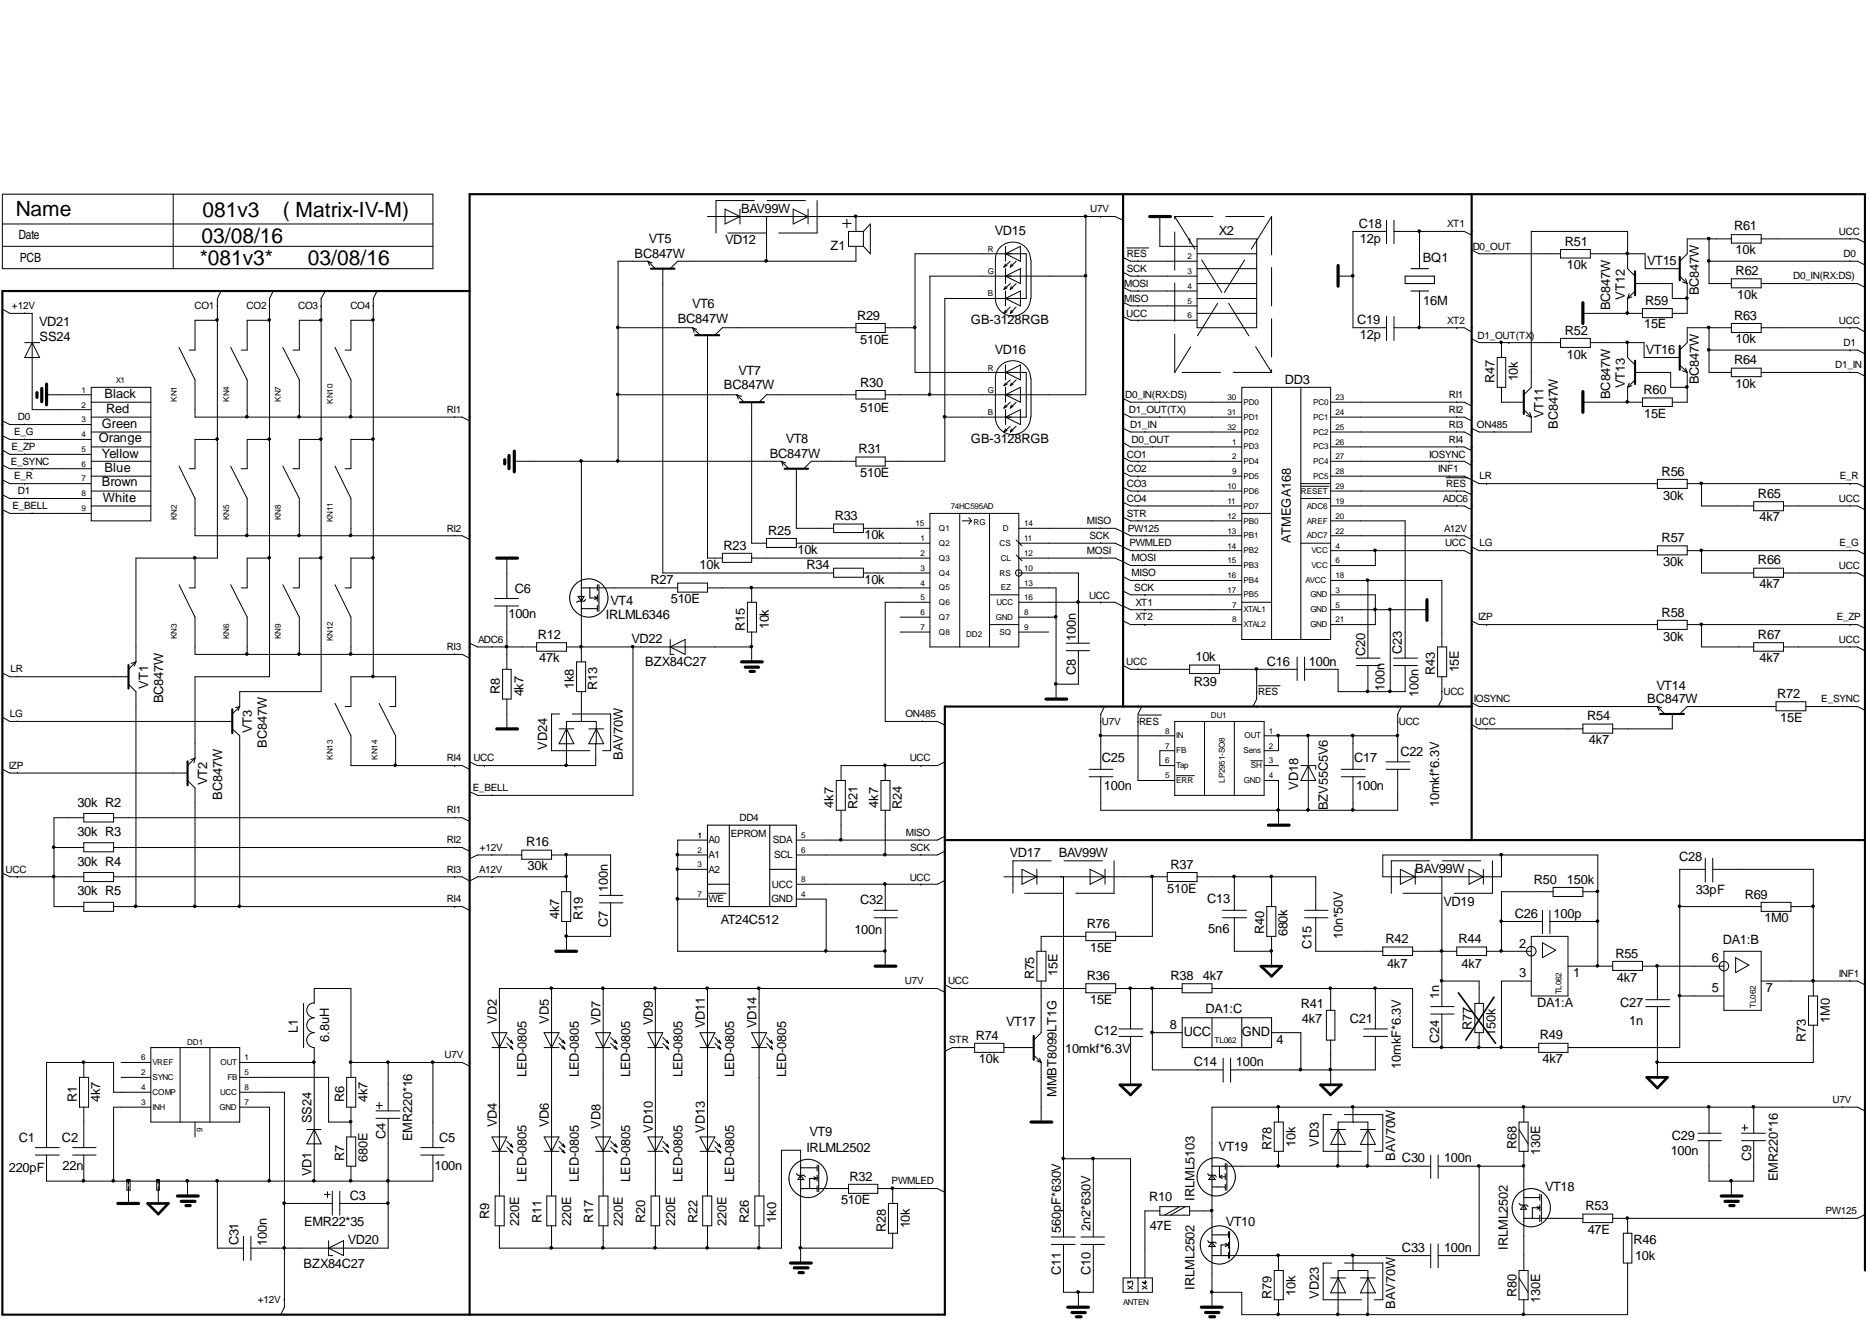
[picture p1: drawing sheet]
<svg xmlns="http://www.w3.org/2000/svg" width="297mm" height="210mm" viewBox="0 0 297 210" stroke-linecap="round" stroke-linejoin="round" font-family="sans-serif">
<defs><g id="words">
<g font-size="3.3">
<text x="2.5" y="34.4">Name</text>
<text x="32.2" y="34.5">081v3</text>
<text x="45" y="34.5">( Matrix-IV-M)</text>
<text x="32" y="38.6">03/08/16</text>
<text x="31.8" y="42.2">*081v3*</text>
<text x="49" y="42.2">03/08/16</text>
</g>
<g font-size="2">
<text x="117.9" y="33.9">BAV99W</text>
<text x="2.9" y="38.1">Date</text>
<text x="3.2" y="41.7">PCB</text>
<text x="101" y="41">BC847W</text>
<text x="103.2" y="38.6">VT5</text>
<text x="115.4" y="38.9">VD12</text>
<text x="132.1" y="39.8">Z1</text>
<text x="158.3" y="37.4">VD15</text>
<text x="193.9" y="37.4">X2</text>
<text x="216.2" y="36.2">C18</text>
<text x="216.4" y="38.6">12p</text>
<text x="226.4" y="41.7">BQ1</text>
<text x="249" y="39.1">R51</text>
<text x="275.9" y="36.7">R61</text>
<text x="276.1" y="40.5">10k</text>
<text x="249.3" y="42.8">10k</text>
<text x="258.5" y="47.7" transform="rotate(-90 258.5 47.7)">VT12</text>
<text x="262.1" y="42.2">VT15</text>
<text x="270.3" y="47" transform="rotate(-90 270.3 47)">BC847W</text>
<text x="276.1" y="43.8">R62</text>
<text x="276.4" y="47.6">10k</text>
<text x="6.2" y="51.8">VD21</text>
<text x="107.8" y="51.4">BC847W</text>
<text x="110.1" y="49">VT6</text>
<text x="136.4" y="50.9">R29</text>
<text x="154.5" y="51.6">GB-3128RGB</text>
<text x="215.9" y="51.6">C19</text>
<text x="216.4" y="53.9">12p</text>
<text x="226.4" y="48.5">16M</text>
<text x="249" y="53.3">R52</text>
<text x="256.2" y="49.4" transform="rotate(-90 256.2 49.4)">BC847W</text>
<text x="261.6" y="52.2">15E</text>
<text x="261.7" y="48.5">R59</text>
<text x="275.9" y="50.9">R63</text>
<text x="6.3" y="54.2">SS24</text>
<text x="117.5" y="59.6">VT7</text>
<text x="136.9" y="54.7">510E</text>
<text x="158.3" y="56.3">VD16</text>
<text x="249.3" y="57.1">10k</text>
<text x="261.8" y="56.3">VT16</text>
<text x="275.9" y="58">R64</text>
<text x="276.1" y="54.6">10k</text>
<text x="16.6" y="63.4">Black</text>
<text x="16.9" y="65.8">Red</text>
<text x="115.2" y="62">BC847W</text>
<text x="136.9" y="61.6">R30</text>
<text x="136.9" y="65.5">510E</text>
<text x="204.4" y="61">DD3</text>
<text x="237.8" y="61" transform="rotate(-90 237.8 61)">R47</text>
<text x="241.5" y="60.7" transform="rotate(-90 241.5 60.7)">10k</text>
<text x="256.2" y="63.5" transform="rotate(-90 256.2 63.5)">BC847W</text>
<text x="258.5" y="61.8" transform="rotate(-90 258.5 61.8)">VT13</text>
<text x="261.5" y="62.7">R60</text>
<text x="270.3" y="61.1" transform="rotate(-90 270.3 61.1)">BC847W</text>
<text x="276.1" y="61.7">10k</text>
<text x="15.7" y="70.3">Orange</text>
<text x="16.2" y="68.2">Green</text>
<text x="125" y="70.5">VT8</text>
<text x="154.5" y="70.5">GB-3128RGB</text>
<text x="245.6" y="66.5" transform="rotate(-90 245.6 66.5)">VT11</text>
<text x="247.9" y="68.2" transform="rotate(-90 247.9 68.2)">BC847W</text>
<text x="261.6" y="66.5">15E</text>
<text x="16.2" y="77.3">Brown</text>
<text x="16.2" y="72.8">Yellow</text>
<text x="16.6" y="75.2">Blue</text>
<text x="122.5" y="72.8">BC847W</text>
<text x="136.6" y="72.1">R31</text>
<text x="136.9" y="75.9">510E</text>
<text x="264.4" y="75.7">R56</text>
<text x="16.4" y="79.9">White</text>
<text x="132.8" y="82.7">R33</text>
<text x="264.6" y="79.5">30k</text>
<text x="279.7" y="79.2">R65</text>
<text x="279.9" y="83">4k7</text>
<text x="115.1" y="87.5">R23</text>
<text x="122.2" y="85.1">R25</text>
<text x="126.9" y="88.1">10k</text>
<text x="137.5" y="85.9">10k</text>
<text x="205.4" y="86.4" transform="rotate(-90 205.4 86.4)">ATMEGA168</text>
<text x="264.4" y="86.3">R57</text>
<text x="279.7" y="89.8">R66</text>
<text x="81.9" y="94.3">C6</text>
<text x="103.5" y="92.9">R27</text>
<text x="106.7" y="95.9">510E</text>
<text x="111.3" y="90.5">10k</text>
<text x="128.3" y="90.5">R34</text>
<text x="137.5" y="92.9">10k</text>
<text x="264.6" y="90.1">30k</text>
<text x="279.9" y="93.6">4k7</text>
<text x="80.9" y="98.4">100n</text>
<text x="85.6" y="101.7">R12</text>
<text x="96.4" y="98.6">IRLML6346</text>
<text x="97.2" y="96.3">VT4</text>
<text x="118.5" y="100.4" transform="rotate(-90 118.5 100.4)">R15</text>
<text x="122.3" y="100.2" transform="rotate(-90 122.3 100.2)">10k</text>
<text x="171.2" y="101.9" transform="rotate(-90 171.2 101.9)">100n</text>
<text x="264.4" y="98.1">R58</text>
<text x="264.6" y="101.9">30k</text>
<text x="279.7" y="101.7">R67</text>
<text x="85.8" y="105.4">47k</text>
<text x="100.5" y="102.4">VD22</text>
<text x="102.7" y="105.9">BZX84C27</text>
<text x="171.2" y="107.4" transform="rotate(-90 171.2 107.4)">C8</text>
<text x="190.2" y="105.2">10k</text>
<text x="201.5" y="105.9">C16</text>
<text x="208.2" y="105.9">100n</text>
<text x="217.2" y="104.4" transform="rotate(-90 217.2 104.4)">C20</text>
<text x="223.1" y="104.1" transform="rotate(-90 223.1 104.1)">C23</text>
<text x="228.3" y="107.4" transform="rotate(-90 228.3 107.4)">R43</text>
<text x="232.1" y="107" transform="rotate(-90 232.1 107)">15E</text>
<text x="279.9" y="105.4">4k7</text>
<text x="23.6" y="109.6" transform="rotate(-90 23.6 109.6)">VT1</text>
<text x="25.9" y="111.9" transform="rotate(-90 25.9 111.9)">BC847W</text>
<text x="79.5" y="110.4" transform="rotate(-90 79.5 110.4)">R8</text>
<text x="83.3" y="110.8" transform="rotate(-90 83.3 110.8)">4k7</text>
<text x="91.3" y="109.6" transform="rotate(-90 91.3 109.6)">1k8</text>
<text x="95" y="109.8" transform="rotate(-90 95 109.8)">R13</text>
<text x="189.9" y="109.2">R39</text>
<text x="220.3" y="110" transform="rotate(-90 220.3 110)">100n</text>
<text x="225.7" y="110.9" transform="rotate(-90 225.7 110.9)">100n</text>
<text x="262.1" y="111.8">BC847W</text>
<text x="263.5" y="109.7">VT14</text>
<text x="282.7" y="111.1">R72</text>
<text x="40.1" y="116.7" transform="rotate(-90 40.1 116.7)">VT3</text>
<text x="42.5" y="119" transform="rotate(-90 42.5 119)">BC847W</text>
<text x="87.1" y="119.3" transform="rotate(-90 87.1 119.3)">VD24</text>
<text x="252.5" y="114.6">R54</text>
<text x="252.8" y="118.4">4k7</text>
<text x="283.2" y="114.9">15E</text>
<text x="33" y="125" transform="rotate(-90 33 125)">VT2</text>
<text x="99.1" y="120.9" transform="rotate(-90 99.1 120.9)">BAV70W</text>
<text x="175.3" y="121.2">C25</text>
<text x="175.6" y="125.7">100n</text>
<text x="206.5" y="125.6" transform="rotate(-90 206.5 125.6)">VD18</text>
<text x="215.4" y="121.2">C17</text>
<text x="215.8" y="125.7">100n</text>
<text x="222.8" y="120.3">C22</text>
<text x="12.3" y="128.4">30k R2</text>
<text x="35.3" y="127.3" transform="rotate(-90 35.3 127.3)">BC847W</text>
<text x="132.6" y="128.5" transform="rotate(-90 132.6 128.5)">4k7</text>
<text x="136.4" y="128.7" transform="rotate(-90 136.4 128.7)">R21</text>
<text x="139.7" y="128.5" transform="rotate(-90 139.7 128.5)">4k7</text>
<text x="143.5" y="128.7" transform="rotate(-90 143.5 128.7)">R24</text>
<text x="211.3" y="128.9" transform="rotate(-90 211.3 128.9)">BZV55C5V6</text>
<text x="229" y="128.4" transform="rotate(-90 229 128.4)">10mkf*6.3V</text>
<text x="12.3" y="137.8">30k R4</text>
<text x="12.3" y="133">30k R3</text>
<text x="83.7" y="134.7">R16</text>
<text x="160.7" y="136.4">VD17</text>
<text x="168.4" y="136.4">BAV99W</text>
<text x="267.2" y="137.1">C28</text>
<text x="12.3" y="142.5">30k R5</text>
<text x="83.9" y="138.5">30k</text>
<text x="96.7" y="141.9" transform="rotate(-90 96.7 141.9)">100n</text>
<text x="136.9" y="143.9">C32</text>
<text x="185.7" y="142.1">510E</text>
<text x="186.2" y="138.3">R37</text>
<text x="192.1" y="143.7">C13</text>
<text x="225.2" y="138.9">BAV99W</text>
<text x="244" y="140.6">R50</text>
<text x="249.3" y="140.6">150k</text>
<text x="269.8" y="142.2">33pF</text>
<text x="277.6" y="143">R69</text>
<text x="88.9" y="146.2" transform="rotate(-90 88.9 146.2)">4k7</text>
<text x="92.7" y="146.5" transform="rotate(-90 92.7 146.5)">R19</text>
<text x="96.7" y="147.5" transform="rotate(-90 96.7 147.5)">C7</text>
<text x="114.7" y="147">AT24C512</text>
<text x="135.9" y="148.7">100n</text>
<text x="172.9" y="147.7">R76</text>
<text x="192.2" y="148.4">5n6</text>
<text x="201.1" y="148.6" transform="rotate(-90 201.1 148.6)">R40</text>
<text x="204.8" y="149" transform="rotate(-90 204.8 149)">680k</text>
<text x="213.7" y="149.4" transform="rotate(-90 213.7 149.4)">10n*50V</text>
<text x="229.7" y="144.2">VD19</text>
<text x="241" y="146.1">C26</text>
<text x="247.2" y="146.1">100p</text>
<text x="280.7" y="146.7">1M0</text>
<text x="164.5" y="155.9" transform="rotate(-90 164.5 155.9)">R75</text>
<text x="168.3" y="155.4" transform="rotate(-90 168.3 155.4)">15E</text>
<text x="172.9" y="156">R36</text>
<text x="173.4" y="151.5">15E</text>
<text x="186.2" y="156">R38</text>
<text x="191.4" y="156">4k7</text>
<text x="208.7" y="151" transform="rotate(-90 208.7 151)">C15</text>
<text x="220.4" y="150.1">R42</text>
<text x="220.7" y="154.1">4k7</text>
<text x="232" y="150.1">R44</text>
<text x="232.5" y="154.1">4k7</text>
<text x="241.7" y="150.8">2</text>
<text x="241.7" y="155.5">3</text>
<text x="250.3" y="155.5">1</text>
<text x="257" y="152.4">R55</text>
<text x="272.3" y="153.2">6</text>
<text x="274.1" y="150.3">DA1:B</text>
<text x="173.4" y="159.8">15E</text>
<text x="191.8" y="161.2">DA1:C</text>
<text x="207" y="160.4">R41</text>
<text x="229" y="158.9" transform="rotate(-90 229 158.9)">1n</text>
<text x="244.6" y="160.2">DA1:A</text>
<text x="257.3" y="156.2">4k7</text>
<text x="257.8" y="160.2">C27</text>
<text x="272.3" y="157.9">5</text>
<text x="281" y="157.9">7</text>
<text x="47.4" y="164.3" transform="rotate(-90 47.4 164.3)">L1</text>
<text x="52.4" y="165.8" transform="rotate(-90 52.4 165.8)">6.8uH</text>
<text x="79" y="162.9" transform="rotate(-90 79 162.9)">VD2</text>
<text x="87.3" y="162.9" transform="rotate(-90 87.3 162.9)">VD5</text>
<text x="95.5" y="163.2" transform="rotate(-90 95.5 163.2)">VD7</text>
<text x="103.8" y="163.2" transform="rotate(-90 103.8 163.2)">VD9</text>
<text x="112.1" y="163.7" transform="rotate(-90 112.1 163.7)">VD11</text>
<text x="120.4" y="163.7" transform="rotate(-90 120.4 163.7)">VD14</text>
<text x="155.2" y="165.4">R74</text>
<text x="160.1" y="163.3">VT17</text>
<text x="169.5" y="167.6">10mkf*6.3V</text>
<text x="174.1" y="164.7">C12</text>
<text x="186.1" y="163.7">8</text>
<text x="188.3" y="164.9">UCC</text>
<text x="197.6" y="164.9">GND</text>
<text x="203.1" y="166.1">4</text>
<text x="207.1" y="162.8">4k7</text>
<text x="214.8" y="162.8">C21</text>
<text x="229" y="166" transform="rotate(-90 229 166)">C24</text>
<text x="234.1" y="163.9" transform="rotate(-90 234.1 163.9)">R77</text>
<text x="238" y="164.8" transform="rotate(-90 238 164.8)">150k</text>
<text x="245" y="165.4">R49</text>
<text x="259.2" y="163.1">1n</text>
<text x="287.3" y="165.8" transform="rotate(-90 287.3 165.8)">R73</text>
<text x="291.1" y="162.7" transform="rotate(-90 291.1 162.7)">1M0</text>
<text x="83.8" y="171.5" transform="rotate(-90 83.8 171.5)">LED-0805</text>
<text x="92.1" y="171.5" transform="rotate(-90 92.1 171.5)">LED-0805</text>
<text x="100.3" y="171.5" transform="rotate(-90 100.3 171.5)">LED-0805</text>
<text x="108.6" y="171.5" transform="rotate(-90 108.6 171.5)">LED-0805</text>
<text x="116.8" y="171.5" transform="rotate(-90 116.8 171.5)">LED-0805</text>
<text x="125.1" y="171.5" transform="rotate(-90 125.1 171.5)">LED-0805</text>
<text x="155.7" y="169.2">10k</text>
<text x="189.9" y="169.7">C14</text>
<text x="196.6" y="169.7">100n</text>
<text x="222.9" y="170.1" transform="rotate(-90 222.9 170.1)">10mkF*6.3V</text>
<text x="245.4" y="169.2">4k7</text>
<text x="12.2" y="175.3" transform="rotate(-90 12.2 175.3)">R1</text>
<text x="16" y="175.4" transform="rotate(-90 16 175.4)">4k7</text>
<text x="49.6" y="178.7" transform="rotate(-90 49.6 178.7)">SS24</text>
<text x="54.7" y="175.3" transform="rotate(-90 54.7 175.3)">R6</text>
<text x="58.5" y="175.4" transform="rotate(-90 58.5 175.4)">4k7</text>
<text x="79" y="179.4" transform="rotate(-90 79 179.4)">VD4</text>
<text x="87.3" y="179.4" transform="rotate(-90 87.3 179.4)">VD6</text>
<text x="95.5" y="179.7" transform="rotate(-90 95.5 179.7)">VD8</text>
<text x="168.1" y="174.6" transform="rotate(-90 168.1 174.6)">MMBT8099LT1G</text>
<text x="3" y="181.7">C1</text>
<text x="9.9" y="181.7">C2</text>
<text x="54.7" y="184.8" transform="rotate(-90 54.7 184.8)">R7</text>
<text x="58.5" y="184.9" transform="rotate(-90 58.5 184.9)">680E</text>
<text x="61.3" y="181.3" transform="rotate(-90 61.3 181.3)">C4</text>
<text x="65.6" y="181.6" transform="rotate(-90 65.6 181.6)">EMR220*16</text>
<text x="69.9" y="181.7">C5</text>
<text x="103.8" y="180.3" transform="rotate(-90 103.8 180.3)">VD10</text>
<text x="112.1" y="180.3" transform="rotate(-90 112.1 180.3)">VD13</text>
<text x="128.3" y="183.4">IRLML2502</text>
<text x="128.8" y="180.8">VT9</text>
<text x="193.8" y="183.1">VT19</text>
<text x="202.3" y="183" transform="rotate(-90 202.3 183)">R78</text>
<text x="206.1" y="182.5" transform="rotate(-90 206.1 182.5)">10k</text>
<text x="209.8" y="182.5" transform="rotate(-90 209.8 182.5)">VD3</text>
<text x="222" y="184.7" transform="rotate(-90 222 184.7)">BAV70W</text>
<text x="223.1" y="185">C30</text>
<text x="229.7" y="185">100n</text>
<text x="241.3" y="182.8" transform="rotate(-90 241.3 182.8)">R68</text>
<text x="245.1" y="183.7" transform="rotate(-90 245.1 183.7)">130E</text>
<text x="265.8" y="183.8">100n</text>
<text x="266" y="181.4">C29</text>
<text x="278.6" y="184.8" transform="rotate(-90 278.6 184.8)">C9</text>
<text x="1.4" y="186.4">220pF</text>
<text x="9.9" y="186.2">22n</text>
<text x="49.6" y="187.2" transform="rotate(-90 49.6 187.2)">VD1</text>
<text x="55.7" y="190.9">C3</text>
<text x="69.1" y="186.2">100n</text>
<text x="83.8" y="188" transform="rotate(-90 83.8 188)">LED-0805</text>
<text x="92.1" y="188" transform="rotate(-90 92.1 188)">LED-0805</text>
<text x="100.3" y="188" transform="rotate(-90 100.3 188)">LED-0805</text>
<text x="108.6" y="188" transform="rotate(-90 108.6 188)">LED-0805</text>
<text x="116.8" y="188" transform="rotate(-90 116.8 188)">LED-0805</text>
<text x="133.8" y="191.6">510E</text>
<text x="135.2" y="187.9">R32</text>
<text x="182.8" y="191.2">R10</text>
<text x="190" y="191.1" transform="rotate(-90 190 191.1)">IRLML5103</text>
<text x="245.8" y="189.5">VT18</text>
<text x="282.8" y="188" transform="rotate(-90 282.8 188)">EMR220*16</text>
<text x="48.4" y="195.2">EMR22*35</text>
<text x="77.8" y="194.1" transform="rotate(-90 77.8 194.1)">R9</text>
<text x="82.6" y="195.1" transform="rotate(-90 82.6 195.1)">220E</text>
<text x="86.1" y="194.6" transform="rotate(-90 86.1 194.6)">R11</text>
<text x="90.9" y="195.1" transform="rotate(-90 90.9 195.1)">220E</text>
<text x="94.4" y="194.6" transform="rotate(-90 94.4 194.6)">R17</text>
<text x="99.1" y="195.1" transform="rotate(-90 99.1 195.1)">220E</text>
<text x="102.7" y="194.6" transform="rotate(-90 102.7 194.6)">R20</text>
<text x="107.4" y="195.1" transform="rotate(-90 107.4 195.1)">220E</text>
<text x="111" y="194.6" transform="rotate(-90 111 194.6)">R22</text>
<text x="115.6" y="195.1" transform="rotate(-90 115.6 195.1)">220E</text>
<text x="119.2" y="194.6" transform="rotate(-90 119.2 194.6)">R26</text>
<text x="123.5" y="194.6" transform="rotate(-90 123.5 194.6)">1k0</text>
<text x="140.9" y="196" transform="rotate(-90 140.9 196)">R28</text>
<text x="144.7" y="195.5" transform="rotate(-90 144.7 195.5)">10k</text>
<text x="168.8" y="196.2" transform="rotate(-90 168.8 196.2)">560pF*630V</text>
<text x="173.5" y="195.8" transform="rotate(-90 173.5 195.8)">2n2*630V</text>
<text x="182.9" y="195.7">47E</text>
<text x="195" y="195.2">VT10</text>
<text x="252.3" y="192.5">R53</text>
<text x="252.6" y="196.3">47E</text>
<text x="259.9" y="198">R46</text>
<text x="38" y="198.2" transform="rotate(-90 38 198.2)">C31</text>
<text x="42.5" y="198.3" transform="rotate(-90 42.5 198.3)">100n</text>
<text x="48.3" y="201.8">BZX84C27</text>
<text x="55.3" y="198">VD20</text>
<text x="168.8" y="202.9" transform="rotate(-90 168.8 202.9)">C11</text>
<text x="173.5" y="202.9" transform="rotate(-90 173.5 202.9)">C10</text>
<text x="223.1" y="199.2">C33</text>
<text x="229.7" y="199.2">100n</text>
<text x="239.9" y="198.9" transform="rotate(-90 239.9 198.9)">IRLML2502</text>
<text x="260.1" y="200.6">10k</text>
<text x="190" y="205.2" transform="rotate(-90 190 205.2)">IRLML2502</text>
<text x="202.3" y="206.7" transform="rotate(-90 202.3 206.7)">R79</text>
<text x="206.1" y="206.2" transform="rotate(-90 206.1 206.2)">10k</text>
<text x="209.8" y="206.7" transform="rotate(-90 209.8 206.7)">VD23</text>
<text x="222" y="208.3" transform="rotate(-90 222 208.3)">BAV70W</text>
<text x="241.3" y="206.4" transform="rotate(-90 241.3 206.4)">R80</text>
<text x="245.1" y="207.3" transform="rotate(-90 245.1 207.3)">130E</text>
</g>
<g font-size="1.6">
<text x="173.4" y="33.8">U7V</text>
<text x="179.3" y="40.9">RES</text>
<text x="230.2" y="36.2">XT1</text>
<text x="234.3" y="39.7">D0_OUT</text>
<text x="292.6" y="37.3">UCC</text>
<text x="293.3" y="40.9">D0</text>
<text x="178.9" y="45.6">MOSI</text>
<text x="179.3" y="43.3">SCK</text>
<text x="285.3" y="44.5">D0_IN(RX:DS)</text>
<text x="1.9" y="49.2">+12V</text>
<text x="30.9" y="49.2">CO1</text>
<text x="39.2" y="49.2">CO2</text>
<text x="47.5" y="49.2">CO3</text>
<text x="55.7" y="49.2">CO4</text>
<text x="178.9" y="48">MISO</text>
<text x="179.2" y="50.4">UCC</text>
<text x="230.2" y="51.6">XT2</text>
<text x="235.1" y="53.9">D1_OUT(TX)</text>
<text x="292.6" y="51.6">UCC</text>
<text x="292" y="58.6">D1_IN</text>
<text x="293.3" y="55">D1</text>
<text x="71.1" y="65.7">RI1</text>
<text x="179" y="63.3">D0_IN(RX:DS)</text>
<text x="179.6" y="65.7">D1_OUT(TX)</text>
<text x="230.5" y="63.3">RI1</text>
<text x="230.5" y="65.7">RI2</text>
<text x="1.8" y="71.6">E_ZP</text>
<text x="2.2" y="69.3">E_G</text>
<text x="2.8" y="66.9">D0</text>
<text x="179.8" y="68.1">D1_IN</text>
<text x="180" y="70.4">D0_OUT</text>
<text x="230.5" y="70.4">RI4</text>
<text x="230.5" y="68.1">RI3</text>
<text x="235" y="68.1">ON485</text>
<text x="1.7" y="74">E_SYNC</text>
<text x="2.2" y="76.3">E_R</text>
<text x="179.3" y="77.5">CO3</text>
<text x="179.3" y="72.8">CO1</text>
<text x="179.3" y="75.2">CO2</text>
<text x="227.4" y="72.8">IOSYNC</text>
<text x="228.8" y="75.2">INF1</text>
<text x="230.1" y="77.5">RES</text>
<text x="235.4" y="76.3">LR</text>
<text x="292.7" y="76.3">E_R</text>
<text x="2" y="81">E_BELL</text>
<text x="2.8" y="78.7">D1</text>
<text x="172.9" y="83.4">MISO</text>
<text x="179.3" y="79.8">CO4</text>
<text x="179.3" y="82.2">STR</text>
<text x="229.6" y="79.8">ADC6</text>
<text x="292.6" y="79.8">UCC</text>
<text x="71.1" y="84.6">RI2</text>
<text x="172.9" y="88.1">MOSI</text>
<text x="173.4" y="85.8">SCK</text>
<text x="179.4" y="84.6">PW125</text>
<text x="179.7" y="87">PWMLED</text>
<text x="180" y="89.3">MOSI</text>
<text x="229.7" y="84.6">A12V</text>
<text x="229.9" y="87">UCC</text>
<text x="235.4" y="87">LG</text>
<text x="292.6" y="87">E_G</text>
<text x="173.3" y="95.3">UCC</text>
<text x="180" y="91.7">MISO</text>
<text x="180.5" y="94.1">SCK</text>
<text x="292.6" y="90.5">UCC</text>
<text x="180.6" y="98.7">XT2</text>
<text x="180.6" y="96.4">XT1</text>
<text x="235.2" y="98.7">IZP</text>
<text x="292.2" y="98.7">E_ZP</text>
<text x="1.6" y="107">LR</text>
<text x="71.1" y="103.5">RI3</text>
<text x="76.1" y="102.3">ADC6</text>
<text x="179.2" y="105.8">UCC</text>
<text x="292.6" y="102.3">UCC</text>
<text x="200.2" y="110.6">RES</text>
<text x="229.7" y="110.6">UCC</text>
<text x="234.5" y="111.8">IOSYNC</text>
<text x="289.8" y="111.8">E_SYNC</text>
<text x="1.6" y="114.1">LG</text>
<text x="144.1" y="114.1">ON485</text>
<text x="175.3" y="115.3">U7V</text>
<text x="181.2" y="115.3">RES</text>
<text x="222.5" y="115.3">UCC</text>
<text x="234.7" y="115.3">UCC</text>
<text x="1.4" y="122.3">IZP</text>
<text x="71.1" y="121.2">RI4</text>
<text x="75.2" y="125.9">E_BELL</text>
<text x="75.3" y="121.2">UCC</text>
<text x="144.7" y="121.2">UCC</text>
<text x="71.1" y="129.5">RI1</text>
<text x="117.6" y="130.6">DD4</text>
<text x="71.1" y="134.2">RI2</text>
<text x="76.3" y="135.4">+12V</text>
<text x="112.7" y="134.2">A0</text>
<text x="112.7" y="136.6">A1</text>
<text x="116.3" y="133.3">EPROM</text>
<text x="123" y="134.2">SDA</text>
<text x="123.1" y="136.6">SCL</text>
<text x="144.1" y="133">MISO</text>
<text x="144.8" y="135.4">SCK</text>
<text x=".9" y="138.9">UCC</text>
<text x="71.1" y="138.9">RI3</text>
<text x="71.1" y="143.6">RI4</text>
<text x="76.2" y="138.9">A12V</text>
<text x="112.7" y="138.9">A2</text>
<text x="112.7" y="143.6">WE</text>
<text x="122.7" y="143.6">GND</text>
<text x="122.8" y="141.3">UCC</text>
<text x="144.7" y="140.1">UCC</text>
<text x="292.6" y="155.4">INF1</text>
<text x="144" y="156.6">U7V</text>
<text x="150.8" y="156.6">UCC</text>
<text x="151" y="166">STR</text>
<text x="70.7" y="168.4">U7V</text>
<text x="291.5" y="175.5">U7V</text>
<text x="141.9" y="188.5">PWMLED</text>
<text x="290.4" y="193.2">PW125</text>
<text x="41" y="207.4">+12V</text>
</g>
<g font-size="1.3">
<text x="157.2" y="40">R</text>
<text x="188.9" y="38.9">1</text>
<text x="188.9" y="41.2">2</text>
<text x="157.2" y="47.2">B</text>
<text x="157.2" y="43.6">G</text>
<text x="188.9" y="43.6">3</text>
<text x="188.9" y="46">4</text>
<text x="188.9" y="48.3">5</text>
<text x="188.9" y="50.6">6</text>
<text x="157.2" y="59">R</text>
<text x="13" y="62.5">1</text>
<text x="13" y="64.9">2</text>
<text x="18.4" y="60.9">X1</text>
<text x="28.1" y="63.9" transform="rotate(-90 28.1 63.9)">KN1</text>
<text x="36.4" y="63.9" transform="rotate(-90 36.4 63.9)">KN4</text>
<text x="44.7" y="63.9" transform="rotate(-90 44.7 63.9)">KN7</text>
<text x="53" y="64.3" transform="rotate(-90 53 64.3)">KN10</text>
<text x="157.2" y="62.5">G</text>
<text x="195.3" y="63.7">30</text>
<text x="197.8" y="64.4">PD0</text>
<text x="208.9" y="64.4">PC0</text>
<text x="212.5" y="63.7">23</text>
<text x="13" y="67.2">3</text>
<text x="13" y="69.6">4</text>
<text x="13" y="72">5</text>
<text x="157.2" y="66">B</text>
<text x="195.3" y="66">31</text>
<text x="195.3" y="68.4">32</text>
<text x="196" y="70.8">1</text>
<text x="197.8" y="66.8">PD1</text>
<text x="197.8" y="69.2">PD2</text>
<text x="197.8" y="71.5">PD3</text>
<text x="208.9" y="71.5">PC3</text>
<text x="208.9" y="69.2">PC2</text>
<text x="208.9" y="66.8">PC1</text>
<text x="212.5" y="70.8">26</text>
<text x="212.5" y="68.4">25</text>
<text x="212.5" y="66">24</text>
<text x="13" y="74.3">6</text>
<text x="13" y="76.6">7</text>
<text x="195.3" y="77.8">10</text>
<text x="196" y="73.1">2</text>
<text x="196" y="75.4">9</text>
<text x="197.8" y="73.8">PD4</text>
<text x="197.8" y="76.2">PD5</text>
<text x="208.9" y="76.2">PC5</text>
<text x="208.9" y="73.8">PC4</text>
<text x="212.5" y="77.8">29</text>
<text x="212.5" y="75.4">28</text>
<text x="212.5" y="73.1">27</text>
<text x="13" y="79">8</text>
<text x="13" y="81.4">9</text>
<text x="28.1" y="82.8" transform="rotate(-90 28.1 82.8)">KN2</text>
<text x="36.4" y="82.8" transform="rotate(-90 36.4 82.8)">KN5</text>
<text x="44.7" y="82.8" transform="rotate(-90 44.7 82.8)">KN8</text>
<text x="53" y="83.1" transform="rotate(-90 53 83.1)">KN11</text>
<text x="145.7" y="83.7">15</text>
<text x="151.3" y="80.9">74HC595AD</text>
<text x="154.9" y="83.5">RG</text>
<text x="162.9" y="83.7">14</text>
<text x="195.3" y="80.2">11</text>
<text x="195.3" y="82.6">12</text>
<text x="197.8" y="78.6">PD6</text>
<text x="197.8" y="80.9">PD7</text>
<text x="197.8" y="83.3">PB0</text>
<text x="207" y="78.6">RESET</text>
<text x="207.9" y="83.3">AREF</text>
<text x="207.9" y="80.9">ADC6</text>
<text x="212.5" y="82.6">20</text>
<text x="212.5" y="80.2">19</text>
<text x="146.4" y="88.5">2</text>
<text x="146.4" y="86.1">1</text>
<text x="149.4" y="89.2">Q3</text>
<text x="149.4" y="86.9">Q2</text>
<text x="149.4" y="84.5">Q1</text>
<text x="159" y="86.9">CS</text>
<text x="159.2" y="89.2">CL</text>
<text x="159.6" y="84.5">D</text>
<text x="162.9" y="86.1">11</text>
<text x="162.9" y="88.5">12</text>
<text x="195.3" y="84.9">13</text>
<text x="195.3" y="87.3">14</text>
<text x="195.3" y="89.7">15</text>
<text x="197.8" y="85.7">PB1</text>
<text x="197.8" y="88.1">PB2</text>
<text x="207.9" y="85.7">ADC7</text>
<text x="208.7" y="88.1">VCC</text>
<text x="212.5" y="89.7">6</text>
<text x="212.5" y="87.3">4</text>
<text x="212.5" y="84.9">22</text>
<text x="146.4" y="95.5">5</text>
<text x="146.4" y="93.2">4</text>
<text x="146.4" y="90.8">3</text>
<text x="149.4" y="93.9">Q5</text>
<text x="149.4" y="91.6">Q4</text>
<text x="159" y="91.6">RS</text>
<text x="159.2" y="93.9">EZ</text>
<text x="162.9" y="93.2">13</text>
<text x="162.9" y="90.8">10</text>
<text x="162.9" y="95.5">16</text>
<text x="195.3" y="92">16</text>
<text x="195.3" y="94.3">17</text>
<text x="197.8" y="90.4">PB3</text>
<text x="197.8" y="92.7">PB4</text>
<text x="197.8" y="95.1">PB5</text>
<text x="207.7" y="92.7">AVCC</text>
<text x="208.5" y="95.1">GND</text>
<text x="208.7" y="90.4">VCC</text>
<text x="212.5" y="94.3">3</text>
<text x="212.5" y="92">18</text>
<text x="28.1" y="101.7" transform="rotate(-90 28.1 101.7)">KN3</text>
<text x="36.4" y="101.7" transform="rotate(-90 36.4 101.7)">KN6</text>
<text x="44.7" y="101.7" transform="rotate(-90 44.7 101.7)">KN9</text>
<text x="146.4" y="100.2">7</text>
<text x="146.4" y="97.9">6</text>
<text x="149.4" y="101">Q8</text>
<text x="149.4" y="98.6">Q7</text>
<text x="149.4" y="96.3">Q6</text>
<text x="153.7" y="101.4">DD2</text>
<text x="158.5" y="98.6">GND</text>
<text x="158.5" y="96.3">UCC</text>
<text x="159" y="101">SQ</text>
<text x="162.9" y="97.9">8</text>
<text x="162.9" y="100.2">9</text>
<text x="196" y="96.7">7</text>
<text x="196" y="99.1">8</text>
<text x="197.8" y="97.5">XTAL1</text>
<text x="197.8" y="99.8">XTAL2</text>
<text x="208.5" y="99.8">GND</text>
<text x="208.5" y="97.5">GND</text>
<text x="212.5" y="99.1">21</text>
<text x="212.5" y="96.7">5</text>
<text x="53" y="102" transform="rotate(-90 53 102)">KN12</text>
<text x="185.4" y="116.8">8</text>
<text x="185.4" y="119.1">7</text>
<text x="187.2" y="117.5">IN</text>
<text x="187.2" y="119.9">FB</text>
<text x="192.7" y="114.3">DU1</text>
<text x="197.8" y="119.9">Sens</text>
<text x="198" y="117.5">OUT</text>
<text x="201.9" y="116.8">1</text>
<text x="201.9" y="119.1">2</text>
<text x="53" y="120.9" transform="rotate(-90 53 120.9)">KN13</text>
<text x="60.1" y="120.9" transform="rotate(-90 60.1 120.9)">KN14</text>
<text x="185.4" y="121.5">6</text>
<text x="185.4" y="123.9">5</text>
<text x="187.2" y="122.3">Tap</text>
<text x="187.2" y="124.6">ERR</text>
<text x="194.9" y="124.5" transform="rotate(-90 194.9 124.5)">LP2951-SO8</text>
<text x="197.9" y="124.6">GND</text>
<text x="199" y="122.3">SH</text>
<text x="201.9" y="121.5">3</text>
<text x="201.9" y="123.9">4</text>
<text x="111" y="135.7">2</text>
<text x="127.5" y="133.4">5</text>
<text x="127.5" y="135.7">6</text>
<text x="111" y="138">3</text>
<text x="111" y="142.7">7</text>
<text x="127.5" y="142.7">4</text>
<text x="127.5" y="140.4">8</text>
<text x="248.5" y="158.2" transform="rotate(-90 248.5 158.2)">TL062</text>
<text x="279.4" y="160.4" transform="rotate(-90 279.4 160.4)">TL062</text>
<text x="29.8" y="166.3">DD1</text>
<text x="193.2" y="165.9">TL062</text>
<text x="22.5" y="171.1">2</text>
<text x="22.5" y="168.7">6</text>
<text x="22.5" y="173.5">4</text>
<text x="24.3" y="171.9">SYNC</text>
<text x="24.3" y="169.5">VREF</text>
<text x="35.1" y="169.5">OUT</text>
<text x="36.2" y="171.9">FB</text>
<text x="38.9" y="171.1">5</text>
<text x="38.9" y="168.7">1</text>
<text x="38.9" y="173.5">8</text>
<text x="22.5" y="175.9">3</text>
<text x="24.3" y="176.6">INH</text>
<text x="24.3" y="174.2">COMP</text>
<text x="34.9" y="176.6">GND</text>
<text x="35" y="174.2">UCC</text>
<text x="38.9" y="175.9">7</text>
<text x="32.2" y="180.1" transform="rotate(-90 32.2 180.1)">9</text>
<text x="178.7" y="207.7">ANTEN</text>
</g>
</g></defs>
<g fill="none" stroke="#000" stroke-width=".16">
<path d="M.4 30.9h68.5v11.9h-68.5zM.4 39.2h68.5M.4 35.6h68.5M27.6 30.9v11.9M112.6 34.5h64.8l1.3 .6M115.4 33.3l2.3 1.2-2.3 1.1zM117.7 33.3v2.3M122 34.5v7.1M126.2 33.3l2.4 1.2-2.4 1.1zM128.6 33.3v2.3M134.1 35.6h1.3M134.7 34.9v1.3"/>
<path d="M136 34.3h.3l.1 .1-.1 .1-.2 .1-.1-.1zM136.2 39.2v2.4h-28.4l-1.2 1.2M136.2 34.5v2.3M137.4 36.8h-2.4v2.4h2.4M137.4 36.8v2.4M137.4 36.8l1.1-1.2v4.8l-1.1-1.2M160 39.2v2.4M172.6 34.3h.2l.1 .1-.1 .1-.1 .1-.1-.1zM172.8 34.5v28.3h-32M175.1 34.5h.1M179.3 39.5h3.4M184.5 34.5v4.7h6"/>
<path d="M190.5 38h9.4v14.2h-9.4zM220.6 36.8h-5.3v15.4h5.3M220.6 35.1v3.7M221.8 36.8h11.2l1.1 .6M221.8 35.1v3.7M225.6 36.6h.3l.1 .1-.1 .2-.1 .1-.2-.1zM225.8 36.8v6M231.8 36.7v.1M234.1 39.8l1.2 .6h13M248.3 39.7h4.7v1.4h-4.7zM271.7 37.8h.3l.1 .1-.1 .2-.2 .1-.1-.1zM271.9 38v7.1h3.6"/>
<path d="M275.5 38h-7.1v2.4l-1.2 1.2M275.5 37.3h4.7v1.4h-4.7zM280.2 38h15.3l1.2 .6M294.3 37.9v.1M.4 49.2l1.2 .7h3.5v15.3h9.4M3.9 49.8v.1M3.9 54.5h2.4M5.1 54.5l1.2 2.4h-2.4zM28.5 55.3l2.5 5.2v5.9h42.5l1.2 .6M34.4 50.8h.3l.1 .1-.1 .1-.2 .1-.1-.1zM34.6 48.7h.1M34.6 51h-3.6v4.7h-.9"/>
<path d="M35.2 46.3l-.6 1.2v41.3h-13v16.5M36.7 55.3l2.6 5.2v5.9M42.7 50.8h.3v.1v.1l-.2 .1-.1-.1zM42.8 48.7h.1M42.9 51h-3.6v4.7h-.9M43.5 46.3l-.6 1.2v60.2h-11.9v12.9M45 55.3l2.6 5.2v5.9M50.9 50.8h.3l.1 .1-.1 .1-.2 .1-.1-.1zM51.1 48.7h.1M51.1 51h-3.5v4.7h-1M51.8 46.3l-.7 1.2v62.6h-13v2.3M53.3 55.3l2.5 5.2v5.9"/>
<path d="M59.2 50.8h.3l.1 .1-.1 .1-.2 .1-.1-.1zM59.3 48.7h.1M59.4 51h-3.6v4.7h-.9M60 46.3l-.6 1.2v60.2M98.1 52h.3l.1 .1-.1 .1-.1 .1-.2-.1zM98.3 52.2h11.9M103.1 41.6h-4.8v31.8M103.1 41.6l1.2 1.2M103.1 41.6l.7 .2M103.1 41.6l.2 .6M105.4 42.8v48.4h27.2M110.2 52.2l1.2 1.1"/>
<path d="M110.2 52.2l.7 .2M110.2 52.2l.2 .7M112.6 53.3v35.5h2.3M121.8 41.4h.2l.1 .1-.1 .1-.1 .1-.1-.1zM136.2 52.2h-21.3l-1.2 1.1M136.2 51.5h4.6v1.4h-4.6zM140.8 52.2h4.8M145.4 52h.3l.1 .1-.1 .1-.2 .1-.1-.1zM160 49.4l-.3 .5M160 45.6l-.3 .5M160 42l-.3 .5M160 40.4l2.3-1.2v2.4z"/>
<path d="M160 43.9l2.3-1.1v2.3zM160 47.5l2.3-1.2v2.4zM160 59.3l2.3-1.2v2.4zM160 42.8v2.3M160 46.3v2.4M160 58.1v2.4M160.2 49.6l-.5 .3M160.2 45.8l-.5 .3M160.2 42.2l-.5 .3M160.7 48.9l-1 1M160.7 45.1l-1 1M160.7 41.6l-1 .9"/>
<path d="M160.9 49.4l-.2 .5M160.9 45.6l-.2 .5M160.9 42l-.2 .5M161.2 49.6l-.5 .3M161.2 45.8l-.5 .3M161.2 42.2l-.5 .3M161.7 48.9l-1 1M161.7 45.1l-1 1M161.7 41.6l-1 .9M164 41.3a2.79 2.79 0 0 0-2.8-2.8 2.79 2.79 0 0 0-2.8 2.8v6.2a2.79 2.79 0 0 0 2.8 2.8 2.79 2.79 0 0 0 2.8-2.8M164 41.3v6.2M172.6 43.7h.2l.1 .2-.1 .1-.1 .1-.1-.1z"/>
<path d="M172.8 43.9h-24.8v18.9M178.7 50.4l1.2 .6h10.6M178.7 48.1l1.2 .6h10.6M178.7 43.3l1.2 .6h10.6M178.7 45.7l1.2 .6h10.6M178.7 41l1.2 .6h10.6M181.1 51h.1M181.1 41.5v.1M181.1 43.9h.1M181.1 46.2v.1M181.1 48.6v.1M190.5 49.9h9.4"/>
<path d="M190.5 40.4h9.4M190.5 47.5h9.4M190.5 45.1h9.4M190.5 42.8h9.4M212.9 43.9h2.4M215.1 43.7h.2l.1 .2-.1 .1-.1 .1-.1-.1zM220.6 50.4v3.8M221.8 52.2h11.2l1.1 .6M221.8 50.4v3.8M225.6 52h.3l.1 .1-.1 .1-.1 .1-.2-.1zM225.8 46.3v5.9M231.8 52.2h.1"/>
<path d="M234.1 53.9l1.2 .6h13M237.7 40.3v.1M238.2 56.9h1.4v4.7h-1.4zM238.7 54.3h.3l.1 .1-.1 .2-.2 .1-.1-.1zM238.9 54.5v2.4M240.1 54.5h.1M248.3 53.8h4.7v1.5h-4.7zM251.8 49.9h9.5M253 54.5h8.6v2.4h5.6M253 40.4h8.7v2.4h5.5M258.7 54.3h.3l.1 .1-.1 .2-.1 .1-.2-.1zM258.7 49.7h.3l.1 .1-.1 .1-.1 .1-.2-.1z"/>
<path d="M258.7 40.2h.3l.1 .1-.1 .2-.1 .1-.2-.1zM258.9 47.5v2.4M258.9 54.5v2.4l1.2 1.2M259.2 46.7l-.3 .8M259.6 47.2l-.7 .3M260.1 43.9l-1.2-1.1v-6h-15.3v24.8l-1.2 1.2M260.1 59.3h5.7v2.3h2.6M260.1 45.1h6v2.4h2.3M260.1 46.3l-1.2 1.2M261.3 49.1h4.8v1.4h-4.8zM267.2 58.1l1.2 1.2M267.2 43.9l1.2 1.2"/>
<path d="M267.7 59l.7 .3M267.7 44.9l.7 .2M268.2 58.6l.2 .7M268.2 44.4l.2 .7M268.2 47.3h.3l.1 .1-.1 .2-.2 .1-.1-.1zM268.4 45.1v4.8h-2.3M268.4 59.3v4.7h-2.3M271.7 55.5h.3l.1 .1-.1 .2-.2 .1-.1-.1zM271.7 52h.3l.1 .1-.1 .1-.2 .1-.1-.1zM271.7 41.4h.3l.1 .1-.1 .1-.2 .1-.1-.1zM271.9 41.6h23.6l1.2 .6M271.9 52.2v7.1h3.6"/>
<path d="M271.9 55.7h23.6l1.2 .6M275.5 52.2h-7.1v2.3l-1.2 1.2M275.5 44.4h4.7v1.4h-4.7zM275.5 51.5h4.7v1.4h-4.7zM275.5 58.6h4.7v1.3h-4.7zM280.2 52.2h15.3l1.2 .6M280.2 59.3h15.3l1.2 .6M280.2 45.1h15.3l1.2 .6M290.8 45v.1M294.3 55.7h.1M294.3 52.2h.1M294.3 41.5v.1"/>
<path d="M294.3 59.2v.1M.4 76.4l1.2 .6h12.9M.4 74l1.2 .6h12.9M.4 69.3l1.2 .6h12.9M.4 67l1.2 .6h12.9M.4 78.7l1.2 .6h12.9M.4 71.6l1.2 .7h12.9M3.9 77h.1M3.9 67.5v.1M3.9 69.8v.1M3.9 72.2v.1M3.9 79.2v.1"/>
<path d="M5.1 74.6h.1M7.4 62.8h7.1M14.5 61.6h9.5v21.3h-9.5zM14.5 75.8h9.5M14.5 78.1h9.5M14.5 73.4h9.5M14.5 66.4h9.5M14.5 68.7h9.5M14.5 64h9.5M14.5 71.1h9.5M28.5 74.2l2.5 5.1v6h42.5l1.2 .6M34.4 69.7h.3l.1 .1-.1 .2-.2 .1-.1-.1z"/>
<path d="M34.6 69.9h-3.6v4.7h-.9M36.7 74.2l2.6 5.1v6M39.1 66.2h.3l.1 .1-.1 .2h-.2h-.1zM42.7 69.7h.3v.1v.2l-.2 .1-.1-.1zM42.9 69.9h-3.6v4.7h-.9M45 74.2l2.6 5.1v6M47.4 66.2h.3l.1 .1-.1 .2h-.2h-.1zM50.9 69.7h.3l.1 .1-.1 .2-.2 .1-.1-.1zM51.1 69.9h-3.5v4.7h-1M53.3 74.2l2.5 5.1v6M55.6 66.2h.3l.1 .1-.1 .2h-.2h-.1zM59.2 69.7h.3l.1 .1-.1 .2-.2 .1-.1-.1z"/>
<path d="M59.4 69.9h-3.6v4.7h-.9M72.3 66.3v.1M81.8 73.4h42.5M92.3 73.2h.3l.1 .1-.1 .2-.2 .1-.1-.1zM92.5 73.4v19.6M98.1 73.2h.3l.1 .1-.1 .2-.1 .1-.2-.1zM98.1 62.6h.3l.1 .1-.1 .2-.1 .1-.2-.1zM98.3 62.8h18.9M117.2 62.8l1.2 1.2M117.2 62.8l.8 .3M117.2 62.8l.3 .7M119.6 64v22.4h2.4"/>
<path d="M124.3 73.4l1.2 1.2M124.3 73.4l.7 .3M124.3 73.4l.3 .8M126.7 74.6v9.5h5.9M136.2 73.4h-7.1l-1.2 1.2M136.2 62.1h4.6v1.4h-4.6zM136.2 72.7h4.6v1.5h-4.6zM136.2 62.8h-14.2l-1.2 1.2M147.8 62.6h.2l.1 .1-.1 .2-.1 .1-.1-.1zM150.1 66.2h.3l.1 .1-.1 .2h-.2h-.1zM150.3 66.4h13v-7.1h-17.7v-18.9h17.7v7.1h-13v25.9h-9.5M160 62.8l2.3-1.2v2.4z"/>
<path d="M160 66.4l2.3-1.2v2.4zM160 61.6v2.4M160 65.2v2.4M160 68.2l-.3 .5M160 64.4l-.3 .5M160 61l-.3 .4M160.2 68.5l-.5 .2M160.2 64.7l-.5 .2M160.2 61.1l-.5 .3M160.7 67.8l-1 .9M160.7 64l-1 .9M160.7 60.5l-1 .9"/>
<path d="M160.9 68.2l-.2 .5M160.9 64.4l-.2 .5M160.9 61l-.2 .4M161.2 68.5l-.5 .2M161.2 64.7l-.5 .2M161.2 61.1l-.5 .3M161.7 67.8l-1 .9M161.7 64l-1 .9M161.7 60.5l-1 .9M164 60.2a2.79 2.79 0 0 0-2.8-2.8 2.79 2.79 0 0 0-2.8 2.8v6.2a2.79 2.79 0 0 0 2.8 2.8 2.79 2.79 0 0 0 2.8-2.8M164 60.2v6.2M178.7 79.9l1.2 .6h17.7"/>
<path d="M178.7 77.6l1.2 .5h17.7M178.7 75.2l1.2 .6h17.7M178.7 72.8l1.2 .6h17.7M178.7 70.4l1.2 .7h17.7M178.7 65.8l1.2 .6h17.7M178.7 63.4l1.2 .6h17.7M178.7 68.2l1.2 .5h17.7M181.1 78.1h.1M181.1 73.4h.1M181.1 75.8h.1M182.2 68.7h.1M183.3 71v.1"/>
<path d="M184.5 63.9v.1M184.5 66.3v.1M197.6 61.6h14.1v40.2h-14.1zM202.3 61.6v40.2M207 77h4.7M207 79.3h4.7M207 61.6v40.2M207 77.4h4.5M211.7 75.8h21.3l2.3 1.2h28.4M211.7 78.1h21.3l1.1 .6M211.7 73.4h21.3l1.1 .7M211.7 68.7h21.3l1.1 .6"/>
<path d="M211.7 71.1h21.3l1.1 .6M211.7 66.4h21.3l1.1 .6M211.7 64h21.3l1.1 .6M230.1 76h3.4M230.6 73.4h.1M230.6 75.8h.1M231.8 78.1h.1M231.8 63.9v.1M231.8 66.3v.1M231.8 68.7h.1M231.8 71v.1M236.5 77h.1"/>
<path d="M237.7 68.7h.1M238.9 61.6v2.4h3.5M242.4 65.2l1.2 1.2M242.9 66.1l.7 .3M243.4 65.6l.2 .8M243.6 66.4v2.3h-8.3l-1.2-.5M251.8 64h9.5M258.7 63.8h.3l.1 .1-.1 .2-.1 .1-.2-.1zM258.9 61.6v2.4M259.2 61l-.3 .6M259.6 61.4l-.7 .2M260.1 60.5l-1.2 1.1"/>
<path d="M261.3 63.3h4.8v1.4h-4.8zM263.7 76.3h4.7v1.4h-4.7zM268.2 61.4h.3l.1 .2-.1 .1-.2 .1-.1-.1zM268.4 77h27.1l1.2 .6M270.5 76.8h.3l.1 .1-.1 .1-.2 .1-.1-.1zM270.7 77v3.5h8.3M279 79.8h4.8v1.5h-4.8zM294.3 77h.1M.4 81.1l1.2 .6h12.9M5.1 81.6v.1M14.5 80.5h9.5M28.5 93l2.5 5.2v5.9h42.5l1.2 .6"/>
<path d="M30.8 88.6h.3l.1 .1-.1 .2-.2 .1-.1-.1zM31 88.8v4.8h-.9M36.7 93l2.6 5.2v5.9M39.1 85.1h.3l.1 .1-.1 .1-.2 .1-.1-.1zM42.7 88.6h.3v.1v.2l-.2 .1-.1-.1zM42.9 88.8h-3.6v4.8h-.9M45 93l2.6 5.2v5.9M47.4 85.1h.3l.1 .1-.1 .1-.2 .1-.1-.1zM50.9 88.6h.3l.1 .1-.1 .2-.2 .1-.1-.1zM51.1 88.8h-3.5v4.8h-1M53.3 93l2.5 5.2v5.9M55.6 85.1h.3l.1 .1-.1 .1-.2 .1-.1-.1z"/>
<path d="M59.2 88.6h.3l.1 .1-.1 .2-.2 .1-.1-.1zM59.4 88.8h-3.6v4.8h-.9M72.3 85.2v.1M78.7 96.4h3.8M78.7 95.2h3.8M80.6 88.8v6.4M80.6 96.4v10.1M92.5 97.3v8M95.3 93.6h12.5M107.8 92.8h4.8v1.4h-4.8zM112.6 93.6h35.4M114.9 88.1h4.7v1.4h-4.7z"/>
<path d="M118.9 95.8h1.5v4.8h-1.5zM119.4 93.4h.3l.1 .1-.1 .1-.2 .1-.1-.1zM119.6 88.8h28.4M119.6 93.6v2.2M122 85.7h4.7v1.4h-4.7zM126.7 86.4h21.3M132.6 83.4h4.8v1.4h-4.8zM132.6 90.4h4.8v1.5h-4.8zM137.4 84.1h10.6M137.4 91.2h10.6M143.2 98.2h4.8M148 81.7h14.1v21.3h-14.1z"/>
<path d="M148 95.8h-7.2v19h8.3l1.2 .6M152.7 81.7v21.3M153.1 82.9h1.5M154.1 82.4l.5 .5M154.6 82.9l-.5 .5M157.4 99.4h4.7M157.4 94.7h4.7M157.4 81.7v21.3M161.7 85.9l.9 1M161.7 88.3l.9 .9M162.1 95.8h15.3l1.3 .7M162.1 88.8h15.3l2.5 1.2h17.7"/>
<path d="M162.1 84.1h15.3l2.5 1.2h17.7M162.1 86.4h15.3l2.5 1.2h17.7M162.1 91.2h9.5v11.2M162.1 93.6h5.9v17.7M162.1 98.2h5.9M167.8 98h.3l.1 .1-.1 .2-.2 .1-.1-.1zM171.4 95.6h.2l.1 .2-.1 .1-.1 .1-.1-.1zM175.1 95.8h.1M175.1 84v.1M175.1 86.4h.1M175.1 88.7v.1M178.7 98.8l1.2 .6h17.7"/>
<path d="M178.7 94.1l1.2 .6h17.7M178.7 91.8l1.2 .6h17.7M178.7 82.3l1.2 .6h17.7M178.7 96.4l1.2 .6h17.7M181.1 80.4v.1M181.1 82.8v.1M182.2 99.4h.1M182.2 97h.1M182.2 94.7h.1M182.2 85.2v.1M182.2 89.9v.1M182.2 92.3v.1"/>
<path d="M183.3 87.5v.1M197.6 95.8h4.7M197.6 81.7h4.7M207 86.4h4.7M211.7 82.9h11.9v21.8M211.7 80.5h21.3l1.1 .6M211.7 87.6h21.3l1.1 .6M211.7 85.3h21.3l1.1 .6M211.7 94.7h7.1v4.7h-7.1M211.7 92.4h17.7v10.6M211.7 97h15.3M217.4 92.2h.3l.1 .1-.1 .1-.2 .1-.1-.1z"/>
<path d="M217.6 92.4v12.3M218.6 87.4h.3l.1 .1-.1 .2-.2 .1-.1-.1zM218.6 96.8h.3l.1 .1-.1 .2-.2 .1-.1-.1zM218.8 87.6v2.4h-7.1M221 96.8h.3l.1 .1-.1 .2-.2 .1-.1-.1zM221.2 97v13.1M231.8 80.4v.1M231.8 85.2v.1M231.8 87.5v.1M234.1 98.8l1.2 .6h28.4M234.1 87l1.2 .6h28.4M236.5 99.4h.1"/>
<path d="M236.5 87.5v.1M263.7 86.9h4.7v1.4h-4.7zM263.7 98.7h4.7v1.5h-4.7zM268.4 99.4h27.1l1.2 .6M268.4 87.6h27.1l1.2 .6M270.5 99.2h.3l.1 .1-.1 .2-.2 .1-.1-.1zM270.5 87.4h.3l.1 .1-.1 .2-.2 .1-.1-.1zM270.7 99.4v3.6h8.3M270.7 87.6v3.6h8.3M279 90.4h4.8v1.5h-4.8zM283.8 80.5h11.7l1.2 .6M283.8 91.2h11.7l1.2 .6"/>
<path d="M294.3 99.4h.1M294.3 80.4v.1M294.3 87.5v.1M294.3 91.1v.1M.4 114.1l1.2 .7h35.4M.4 107.1l1.2 .6h18.8M2.7 107.6v.1M2.7 114.7v.1M20.4 108.9l1.2 1.2v34.2M21.6 105.3l-1.2 1.2M21.6 105.3l-.2 .7M21.6 105.3l-.7 .3"/>
<path d="M37 116l1.1 1.1v27.2M38.1 112.4l-1.1 1.2M38.1 112.4l-.2 .7M38.1 112.4l-.6 .2M39.1 103.9h.3l.1 .2-.1 .1-.2 .1-.1-.1zM47.4 103.9h.3l.1 .2-.1 .1-.2 .1-.1-.1zM53.3 111.9l2.5 5.2v4.7h17.7l1.2 .6M54.9 112.4h.9v-4.7h7.1v4.7h-.9M55.6 103.9h.3l.1 .2-.1 .1-.2 .1-.1-.1zM59.2 107.5h.3l.1 .1-.1 .2-.2 .1-.1-.1zM60.3 111.9l2.6 5.2v4.7M72.3 104.1h.1"/>
<path d="M74.7 102.4l1.3 .6h9.4M78.3 102.9v.1M80 106.5h1.3v4.8h-1.3zM80.4 102.8h.3l.1 .1-.1 .1-.1 .1-.2-.1zM80.6 111.3v4.7M85.4 102.3h4.7v1.3h-4.7zM88.9 116h2.4M90.1 103h29.5M90.1 116l1.2 2.4h-2.4zM91.7 105.3h1.5v4.8h-1.5zM92.3 102.8h.3l.1 .1-.1 .1-.2 .1-.1-.1zM92.5 110.1v4.7"/>
<path d="M93.7 116h2.4M94.8 118.3v3.5h-18.8l-1.3-.6M94.8 114.8h-4.7v7M94.9 116l1.2 2.4h-2.4zM94.9 114.8v3.6M100.5 102.8h.3l.1 .1-.1 .1-.2 .1-.1-.1zM100.7 103v23.6h-24.7l-1.3-.6M106.6 101.8v2.3h.6M106.6 103l2.4-1.2v2.3zM119.4 102.8h.3l.1 .1-.1 .1-.2 .1-.1-.1zM119.6 100.6v4.7M143.2 100.6h4.8"/>
<path d="M146.8 114.7v.1M162.1 100.6h4.7M167.8 108.7h.3l.1 .1-.1 .2-.2 .1-.1-.1zM169.6 103.5h3.8M169.6 102.4h3.8M171.6 103.5v5.4h-3.6M174.9 116.9h.3l.1 .1-.1 .2-.2 .1-.1-.1zM175.1 114.8h.1M175.1 117.1h11.8M175.7 112.4l-.6 1.2v8.8M178.7 105.9l1.2 .6h9.4M181.1 114.8h.1"/>
<path d="M181.1 106.4v.1M181.2 113.8h3.6M181.6 112.4l-.5 1.2v10.6h5.8M186.9 119.5h-2.4v2.3h2.4M186.9 114.8h14.2v11.8h-14.2zM189.3 105.8h4.7v1.4h-4.7zM191.6 114.8v11.8M194 106.5h12.4M196.4 114.8v11.8M199.7 106.3h.3l.1 .1-.1 .2-.1 .1-.2-.1zM199.9 110.1h.1M199.9 106.5v4.8l-.6 1.1"/>
<path d="M200.2 109.1h3.5M201.1 117.1h21.3M203.2 116.9h.3l.1 .1-.1 .2-.2 .1-.1-.1zM203.4 117.1v2.4h-2.3M206.4 104.6v3.7M207.6 104.6v3.7M207.9 116.9h.3l.1 .1-.1 .2-.1 .1-.2-.1zM208.1 117.1v11.8M215.1 116.9h.2l.1 .1-.1 .2-.1 .1-.1-.1zM215.3 117.1v5.3M215.8 104.7h3.8M215.8 105.9h3.8"/>
<path d="M217.4 109.9h.3l.1 .1-.1 .1-.2 .1-.1-.1zM217.6 105.9v4.2M221 109.9h.3l.1 .1-.1 .1-.2 .1-.1-.1zM221.7 104.7h3.8M221.7 105.9h3.8M222.2 116.9h.2l.1 .1-.1 .2-.1 .1-.1-.1zM222.4 114.8h.1M223 112.4l-.6 1.2v7.6M223.6 105.9v4.2h-10.7v-3.6h-5.3M228.7 103h1.5v4.7h-1.5zM229.4 107.7v3.6l-.6 1.1M229.4 110.1h.1"/>
<path d="M234.1 115.3l1.2 .7h16.5M234.1 111.8l1.2 .6h28.4M236.5 115.9v.1M237.7 112.4h.1M251.8 115.2h4.8v1.5h-4.8zM263.7 112.4l1.2 1.2M263.7 112.4l.7 .2M263.7 112.4l.2 .7M266.1 113.6v2.4h-9.5M279 102.3h4.8v1.3h-4.8zM282.6 112.4h-14.2l-1.2 1.2M282.6 111.7h4.7v1.4h-4.7z"/>
<path d="M283.8 103h11.7l1.2 .5M287.3 112.4h8.2l1.2 .6M293.2 112.4h.1M294.3 102.9v.1M.4 138.9l1.2 .6h11.7M.4 122.4l1.2 .6h28.2M2.7 139.5h.1M2.7 122.9v.1M8.4 139.3h.3l.1 .1-.1 .2-.2 .1-.1-.1zM8.4 134.7h.3l.1 .1-.1 .1-.2 .1-.1-.1zM8.6 134.9h4.7M13.3 130.1h-4.7v14.2h4.7"/>
<path d="M13.3 129.5h4.8v1.3h-4.8zM13.3 134.1h4.8v1.5h-4.8zM13.3 138.9h4.8v1.4h-4.8zM18.1 139.5h55.4l1.2 .7 1.3-.7h14.1M18.1 134.9h55.4l1.2 .6M18.1 130.1h55.4l1.2 .6M29.8 124.2l1.2 1.2v18.9M31 120.6l-1.2 1.2M31 120.6l-.1 .8M31 120.6l-.7 .3M62.7 121.6h.3l.1 .2-.1 .1-.1 .1-.2-.1zM72.3 139.5h.1"/>
<path d="M72.3 121.8h.1M72.3 130v.1M72.3 134.8v.1M77.1 121.8h.1M78.3 139.5h.1M78.3 126.5v.1M78.3 136v.1M83 136.1h-7l-1.3 .6M83 135.3h4.8v1.4h-4.8zM87.8 136.1h9.4v6.4M89.9 139.3h.3l.1 .1-.1 .2-.2 .1-.1-.1zM89.9 135.9h.3l.1 .1-.1 .1-.2 .1-.1-.1z"/>
<path d="M89.9 121.6h.3l.1 .2-.1 .1-.2 .1-.1-.1zM90.1 136.1v5.8M107.6 138.1h.3l.1 .2-.1 .1-.2 .1-.1-.1zM107.6 135.9h.3l.1 .1-.1 .1-.2 .1-.1-.1zM107.8 136.1h4.8M107.8 138.3h4.8M111.2 132.8l.2-.2v.7M112.6 133.7h-4.8v17.7h33M133.1 124.2h1.4v4.7h-1.4zM133.6 133.5h.3l.1 .1-.1 .2-.2 .1-.1-.1zM133.8 128.9v4.8M140.2 124.2h1.4v4.7h-1.4z"/>
<path d="M140.6 135.9h.3l.1 .1-.1 .1-.1 .1-.2-.1zM140.6 121.6h.3l.1 .2-.1 .1-.1 .1-.2-.1zM140.8 121.8v2.4M140.8 128.9v7.2M146.3 133.6v.1M146.5 121.8h.1M146.5 136v.1M150.3 121.2l-1.2 .6h-15.3v2.4M150.3 135.5l-1.2 .6h-22.4M150.3 133.1l-1.2 .6h-22.4M159.7 139.5h26M162.6 138.3l2.4 1.2-2.4 1.2z"/>
<path d="M165 138.3v2.4M169.2 139.5v57.3M173.3 122.4h3.8M173.3 123.6h3.8M173.4 138.3l2.4 1.2-2.4 1.2zM175.8 138.3v2.4M183.1 139.3h.3l.1 .1-.1 .2-.1 .1-.2-.1zM183.3 139.5v9.5h-5.8M185.7 138.9h4.8v1.4h-4.8zM187.2 123.4h2.8M190.5 139.5h18.8v5.4M196.2 139.3h.3l.1 .1-.1 .2-.2 .1-.1-.1z"/>
<path d="M196.4 139.5v5.4M199 121.1h1.9M201.1 121.8h2.3M201.1 124.2h2.3v7.1M202.1 139.3h.3l.1 .1-.1 .2-.2 .1-.1-.1zM202.3 139.5v4.8M203.2 128.7h.3l.1 .2-.1 .1-.2 .1-.1-.1zM207 121.8h2.3v.6M207.9 128.7h.3l.1 .2-.1 .1-.1 .1-.2-.1zM208.1 121.8l1.2 2.4h-2.3zM213.4 122.4h3.8M213.4 123.6h3.8"/>
<path d="M215.1 128.7h.2l.1 .2-.1 .1-.1 .1-.1-.1zM215.3 123.6v5.3M220.5 122.4h3.8M220.5 121.2h3.8M222.4 122.4v6.5h-47.3v-5.3M222.8 138.3l2.4 1.2-2.4 1.2zM225.2 138.3v2.4M229.4 139.5v20.7M233.7 138.3l2.3 1.2-2.3 1.2zM236 138.3v2.4M238.7 135.9h.3l.1 .1-.1 .1-.2 .1-.1-.1zM238.9 136.1v3.4h-18.9v-3.4h34.2v17.7"/>
<path d="M271.3 138.3h-4.1v28.4h-17.7M271.3 136.6v3.8M272.5 138.3h16v20.2M272.5 136.6v3.8M13.3 143.6h4.8v1.4h-4.8zM18.1 144.3h55.4l1.2 .6M21.4 144.1h.3l.1 .1-.1 .1-.2 .1-.1-.1zM30.8 144.1h.3l.1 .1-.1 .1-.2 .1-.1-.1zM37.9 144.1h.3l.1 .1-.1 .1-.1 .1-.2-.1zM48.3 159.7v7M50 159.6a1.19 1.19 0 0 0-1.2 1.2 1.19 1.19 0 0 0 1.2 1.2 1.19 1.19 0 0 0-1.2 1.2 1.19 1.19 0 0 0 1.2 1.1 1.19 1.19 0 0 0-1.2 1.2 1.19 1.19 0 0 0 1.2 1.2v21.3M50 159.7v-2.4h5.8v14.1"/>
<path d="M72.3 144.3h.1M87.6 157.1h.2l.1 .1-.1 .2-.1 .1-.1-.1zM87.8 157.3v33M89.4 141.9h1.4v4.7h-1.4zM89.9 148.8h.3l.1 .1-.1 .2-.2 .1-.1-.1zM90.1 146.6v4.8M95.4 142.5h3.7M95.4 143.7h3.7M95.8 157.1h.2l.1 .1-.1 .2-.1 .1-.1-.1zM96 157.3v33M97.2 143.7v5.3h-7.1M104.1 157.1h.2l.1 .1-.1 .2-.1 .1-.1-.1z"/>
<path d="M104.3 157.3v33M107.6 142.9h.3l.1 .1-.1 .2-.2 .1-.1-.1zM107.8 143.1h4.8M112.4 157.1h.2l.1 .1-.1 .2-.1 .1-.1-.1zM112.6 157.3v33M112.7 142.2h2.8M120.6 157.1h.2l.1 .1-.1 .2-.1 .1-.1-.1zM120.8 157.3v33M126.7 143.1h4.7v8.3M131.2 151.2h.3l.1 .1-.1 .2-.1 .1-.2-.1zM139.1 144.9h3.7M139.1 146h3.7"/>
<path d="M140.6 151.2h.3l.1 .1-.1 .2-.1 .1-.2-.1zM140.6 140.5h.3l.1 .1-.1 .2-.1 .1-.2-.1zM140.8 140.7v4.2M140.8 146v7.8M145.6 157.2v.1M146.5 140.7h.1M150.3 156.7l1.2 .6h21.3M150.3 157.9l-1.2-.6h-69.6v33M150.3 140.1l-1.2 .6h-22.4M152.7 157.2v.1M165 151.4h1.4v4.7h-1.4zM165.6 156.1v8.2l-1.1 1.2"/>
<path d="M172.8 149h-7.2v2.4M172.8 148.3h4.7v1.4h-4.7zM172.8 156.5h4.7v1.5h-4.7zM177.5 157.3h10.6M179.7 157.1h.2l.1 .1-.1 .2-.1 .1-.1-.1zM179.9 157.3v6.4M183.1 157.1h.3l.1 .1-.1 .2-.1 .1-.2-.1zM183.3 157.3v13h11.3M188.1 156.5h4.7v1.5h-4.7zM192.8 157.3h31.9v9.4h20.1M194.5 144.9h3.8M194.5 146h3.8"/>
<path d="M196.4 146v5.4h5.9M201.5 144.3h1.5v4.7h-1.5zM202.1 151.2h.3l.1 .1-.1 .2-.2 .1-.1-.1zM202.3 149v4.8M207.6 144.9h3.7M207.6 146h3.7M209.3 146v5.4h10.7M211.5 157.1h.3l.1 .1-.1 .2-.2 .1-.1-.1zM211.7 157.3v3.5M218.6 157.1h.3l.1 .1-.1 .2-.2 .1-.1-.1zM218.8 157.3v6.4M220 150.7h4.7v1.4h-4.7z"/>
<path d="M224.7 151.4h7.1M229.2 155.9h.3l.1 .1-.1 .2-.2 .1-.1-.1zM229.2 151.2h.3l.1 .1-.1 .2-.2 .1-.1-.1zM229.4 156.1h5.9v3.6M231.8 150.7h4.7v1.4h-4.7zM234.7 159.7h1.3v4.6h-1.3zM236.5 151.4h7.1M238.7 151.2h.3l.1 .1-.1 .2-.2 .1-.1-.1zM238.7 146.4h.3l.1 .2-.1 .1-.2 .1-.1-.1zM238.9 146.6h6.5M243.6 156.1h-4.7v10.6M243.6 149h5.9v9.5h-5.9z"/>
<path d="M245.4 144.9v3.7M245.4 150l2.1 1.2-2.1 1.2zM246.6 146.6h7.6M246.6 144.9v3.7M247.1 141.9h-8.2v9.5M247.1 141.2h4.7v1.5h-4.7zM249.5 153.8h7.1M251.8 141.9h2.4M254 153.6h.3l.1 .1-.1 .1-.2 .1-.1-.1zM254 146.4h.3l.1 .2-.1 .1-.2 .1-.1-.1zM254 141.7h.3l.1 .1-.1 .2-.2 .1-.1-.1zM256.6 153h4.7v1.4h-4.7z"/>
<path d="M261.3 153.8h13M261.8 159.1h3.8M263.5 153.6h.3l.1 .1-.1 .1-.2 .1-.1-.1zM263.7 153.8v5.3M267 158.3h.3l.1 .1-.1 .2-.1 .1-.2-.1zM267 144.1h.3l.1 .1-.1 .1-.1 .1-.2-.1zM267.2 144.3h13M267.2 158.5h7.1M274.3 151.4h5.9v9.4h-5.9zM276.1 152.4l2.2 1.2-2.2 1.2zM280.2 156.1h15.3l1.2 .6M280.2 143.6h4.7v1.4h-4.7z"/>
<path d="M284.9 144.3h3.6M287.7 158.5h1.5v4.7h-1.5zM288.3 155.9h.3l.1 .1-.1 .2-.2 .1-.1-.1zM288.3 144.1h.3l.1 .1-.1 .1-.2 .1-.1-.1zM294.3 156v.1M12.7 171.4h1.4v4.8h-1.4zM13.1 168.9h.3l.1 .1-.1 .2h-.2h-.1zM13.3 169.1v2.3M13.3 176.2v6.4M19.3 171.4h4.7M19.3 169.1h4.7M24 173.8h-5.9v-4.7h-10.7v13.5"/>
<path d="M24 166.7h14.1v11.9h-14.1zM24 176.2h-5.9v11.8M28.7 166.7v11.9M31 178.6v2.3M33.4 166.7v11.9M38.1 173.8h7.2v34.2l-.6 1.2M38.1 176.2h4.8v11.8M38.1 171.4h14.2v7.2h3.5M38.1 169.1h11.9M48.8 179.7h2.3M49.8 168.9h.3l.1 .1-.1 .2h-.2h-.1zM50 179.7l1.1 2.3h-2.3z"/>
<path d="M55.2 171.4h1.4v4.8h-1.4zM55.6 178.4h.3l.1 .1-.1 .1-.2 .1-.1-.1zM55.6 168.9h.3l.1 .1-.1 .2h-.2h-.1zM55.8 176.2v4.7M55.8 169.1h17.7l1.2 .6M59.8 178h3.8M59.8 176.8h3.8M59.9 175.9h.9M60.3 175.4v1M61.6 168.9h.2l.1 .1-.1 .2h-.1h-.1zM61.8 178v20.6h-21.9M61.8 169.1v7.7"/>
<path d="M68.7 168.9h.2l.1 .1-.1 .2h-.1h-.1zM68.9 169.1v13.5M72.3 169v.1M78.3 166.7h2.3M78.3 164.3h2.3l-1.1 2.4zM80.6 165.1l1 .9M80.6 166l1 1M81.1 165.8l.5 .2M81.1 166.7l.5 .3M81.3 165.5l.3 .5M81.3 166.5l.3 .5M86.6 166.7h2.3"/>
<path d="M86.6 164.3h2.3l-1.1 2.4zM88.9 165.1l1 .9M88.9 166l1 1M89.4 165.8l.5 .2M89.4 166.7l.5 .3M89.6 165.5l.3 .5M89.6 166.5l.3 .5M94.8 166.7h2.4M94.8 164.3h2.4l-1.2 2.4zM97.2 165.1l1 .9M97.2 166l1 1M97.7 165.8l.5 .2"/>
<path d="M97.7 166.7l.5 .3M97.9 165.5l.3 .5M97.9 166.5l.3 .5M103.1 166.7h2.3M103.1 164.3h2.3l-1.1 2.4zM105.4 165.1l1 .9M105.4 166l1 1M106 165.8l.4 .2M106 166.7l.4 .3M106.1 165.5l.3 .5M106.1 166.5l.3 .5M111.4 166.7h2.3"/>
<path d="M111.4 164.3h2.3l-1.1 2.4zM113.7 165.1l1 .9M113.7 166l1 1M114.2 165.8l.5 .2M114.2 166.7l.5 .3M114.4 165.5l.3 .5M114.4 166.5l.3 .5M119.6 166.7h2.4M119.6 164.3h2.4l-1.2 2.4zM122 165.1l.9 .9M122 166l.9 1M122.5 165.8l.4 .2"/>
<path d="M122.5 166.7l.4 .3M122.7 165.5l.2 .5M122.7 166.5l.2 .5M152.7 166.6v.1M155.1 166.7h-3.6l-1.2 .6M155.1 166h4.6v1.5h-4.6zM159.7 166.7h4.8M164.5 167.9l1.1 1.2M165 168.8l.6 .3M165.4 168.4l.2 .7M165.6 169.1v9.5M178 163.7h3.8"/>
<path d="M178 164.9h3.8M179.9 164.9v7.7M183.1 164.1h.3l.1 .2-.1 .1-.1 .1-.2-.1zM183.3 164.3h4.8M188.1 162h14.2v4.7h-14.2zM192.8 162v4.7M194.6 168.4v3.8M195.8 168.4v3.8M197.6 162v4.7M202.3 164.3h4.7v6M202.7 178.6h1.5v4.6h-1.5zM203.2 176h.3l.1 .1-.1 .2-.2 .1-.1-.1z"/>
<path d="M203.4 176.2v2.4M206.8 170.1h.2l.1 .1-.1 .1-.1 .1-.1-.1zM211 160.8h1.4v4.7h-1.4zM211.5 170.1h.3l.1 .1-.1 .1-.2 .1-.1-.1zM211.7 165.5v7.1M211.7 179.7h2.4M212.9 179.7l1.2 2.4h-2.4zM215.1 176h.2l.1 .1-.1 .2-.1 .1-.1-.1zM215.3 176.2v2.4M216.4 179.7h2.4M217 163.7h3.8M217 164.9h3.8"/>
<path d="M217.6 179.7l1.2 2.4h-2.4zM218.8 164.9v5.4h-23M227.6 160.2h3.7M227.6 161.4h3.7M229.2 166.5h.3l.1 .1-.1 .2-.2 .1-.1-.1zM229.4 161.4v5.3M235.1 166.5h.3l.1 .1-.1 .2-.2 .1-.1-.1zM235.3 164.3v2.4M238.7 166.5h.3l.1 .1-.1 .2-.2 .1-.1-.1zM241.7 178.6h1.4v4.6h-1.4zM241.7 179.7l1.4 2.3M242.2 176h.3l.1 .1-.1 .2-.1 .1-.2-.1z"/>
<path d="M242.4 176.2v2.4M244.8 166h4.7v1.5h-4.7zM261.8 160.2h3.8M263.5 168.9h.3l.1 .1-.1 .2h-.2h-.1zM263.7 160.2v11.2M271.7 176h.3l.1 .1-.1 .2-.2 .1-.1-.1zM271.9 176.2v4.1M277.2 179.5h.9M277.6 179v.9M278.8 176h.3l.1 .1-.1 .2-.2 .1-.1-.1zM279 176.2v4.1M288.5 163.2v5.9h-24.8"/>
<path d="M293.2 176.1v.1M296.7 176.8l-1.2-.6h-102.7v8.2M5.6 182.6h3.8M5.6 183.8h3.8M7.4 183.8v4.2h61.5v-4.2M11.6 182.6h3.7M11.6 183.8h3.7M13.1 187.8h.3l.1 .1-.1 .1-.2 .1-.1-.1zM13.3 183.8v4.2M17.9 187.8h.2l.1 .1-.1 .1-.1 .1-.1-.1zM20.2 187.7h.5v1.7h-.5zM20.2 187.8h.3l.1 .1-.1 .1-.1 .1-.2-.1z"/>
<path d="M20.4 188v.5M20.4 188.7v2.8M24.9 187.7h.5v1.7h-.5zM25 187.8h.3l.1 .1-.1 .1-.2 .1-.1-.1zM25.2 188v.5M25.2 188.7v2.8M29.6 187.8h.3l.1 .1-.1 .1-.1 .1-.2-.1zM29.8 188v2.3M34.4 187.8h.3l.1 .1-.1 .1-.2 .1-.1-.1zM34.6 188v10.6h4.1M38.7 196.8v3.8M39.9 196.8v3.8"/>
<path d="M42.7 187.8h.3v.1v.1l-.2 .1-.1-.1zM45 198.4h.3l.1 .1-.1 .2-.1 .1-.2-.1zM45 191.3h.3l.1 .1-.1 .2-.1 .1-.2-.1zM45.3 191.5h7.6M49.8 187.8h.3l.1 .1-.1 .1-.2 .1-.1-.1zM51.6 190.1h.9M52.1 189.7v.9M52.3 197.4v2.4h.7M52.3 198.6l2.3-1.2v2.4zM52.9 189.6v3.8M54.1 191.5h7.7M54.1 189.6v3.8"/>
<path d="M55.2 180.9h1.4v4.7h-1.4zM55.6 187.8h.3l.1 .1-.1 .1-.2 .1-.1-.1zM55.8 185.6v2.4M61.6 191.3h.2l.1 .1-.1 .2-.1 .1-.1-.1zM61.6 187.8h.2l.1 .1-.1 .1-.1 .1-.1-.1zM66.9 182.6h3.8M66.9 183.8h3.8M78.3 180.9h2.3l-1.1 2.3zM78.3 183.2h2.3M78.8 190.3h1.4v4.8h-1.4zM80.6 181.6l1 .9M80.6 182.5l1 1"/>
<path d="M81.1 182.3l.5 .2M81.1 183.2l.5 .3M81.3 182l.3 .5M81.3 183l.3 .5M86.6 180.9h2.3l-1.1 2.3zM86.6 183.2h2.3M87 190.3h1.4v4.8h-1.4zM87.6 198.4h.2l.1 .1-.1 .2-.1 .1-.1-.1zM87.8 195.1v3.5M88.9 181.6l1 .9M88.9 182.5l1 1M89.4 182.3l.5 .2"/>
<path d="M89.4 183.2l.5 .3M89.6 182l.3 .5M89.6 183l.3 .5M94.8 180.9h2.4l-1.2 2.3zM94.8 183.2h2.4M95.3 190.3h1.4v4.8h-1.4zM95.8 198.4h.2l.1 .1-.1 .2-.1 .1-.1-.1zM96 195.1v3.5M97.2 181.6l1 .9M97.2 182.5l1 1M97.7 182.3l.5 .2M97.7 183.2l.5 .3"/>
<path d="M97.9 182l.3 .5M97.9 183l.3 .5M103.1 180.9h2.3l-1.1 2.3zM103.1 183.2h2.3M103.6 190.3h1.3v4.8h-1.3zM104.1 198.4h.2l.1 .1-.1 .2-.1 .1-.1-.1zM104.3 195.1v3.5M105.4 181.6l1 .9M105.4 182.5l1 1M106 182.3l.4 .2M106 183.2l.4 .3M106.1 182l.3 .5"/>
<path d="M106.1 183l.3 .5M111.4 180.9h2.3l-1.1 2.3zM111.4 183.2h2.3M111.8 190.3h1.4v4.8h-1.4zM112.4 198.4h.2l.1 .1-.1 .2-.1 .1-.1-.1zM112.6 195.1v3.5M113.7 181.6l1 .9M113.7 182.5l1 1M114.2 182.3l.5 .2M114.2 183.2l.5 .3M114.4 182l.3 .5M114.4 183l.3 .5"/>
<path d="M120.1 190.3h1.4v4.8h-1.4zM120.6 198.4h.2l.1 .1-.1 .2-.1 .1-.1-.1zM120.8 195.1v3.5M127.2 198.4h.3v.1v.2l-.2 .1-.1-.1zM127.4 185.4v-2.4h-3.1v15.6h-44.8v-3.5M127.4 189.7v11.3M130.3 189.1h4.7M135 188.5h4.7v1.4h-4.7zM139.7 189.1h9.4l1.2 .6M141.3 191.5h1.5v4.8h-1.5zM141.8 188.9h.3l.1 .2-.1 .1-.2 .1-.1-.1zM142 196.3v2.3h-14.6"/>
<path d="M142 189.1v2.4M145.6 189.1h.1M167.3 198h3.8M167.3 196.8h3.8M169 184.2h.3l.1 .1-.1 .2-.2 .1-.1-.1zM169.2 198v7.7h4.7v-7.7M169.2 184.4h10.7v19M172 198h3.7M172 196.8h3.7M173.7 184.2h.3l.1 .1-.1 .2-.1 .1-.2-.1zM173.9 184.4v12.4M184.5 192h4.8v1.4h-4.8z"/>
<path d="M184.5 192.7h-2.3v10.7M187.7 192l-2.4 1.4M188.6 192l-2.4 1.4M189.3 192.7h3.5M192.6 192.5h.3l.1 .1-.1 .2-.2 .1-.1-.1zM192.8 190.3v5.7M195.2 185.6h32.4M195.6 199.8h32M203.2 199.6h.3l.1 .1-.1 .2-.2 .1-.1-.1zM203.2 185.4h.3l.1 .1-.1 .2-.2 .1-.1-.1zM203.4 183.2v2.4M203.4 199.8v2.4"/>
<path d="M212.7 185.4h.3l.1 .1-.1 .2-.2 .1-.1-.1zM212.9 185.6v-7h4.7v7M215.1 199.6h.2l.1 .1-.1 .2-.1 .1-.1-.1zM215.3 199.8v2.4M217.4 185.4h.3l.1 .1-.1 .2-.2 .1-.1-.1zM227.6 183.8v3.7M227.6 198v3.8M228.8 185.6h13.6M228.8 183.8v3.7M228.8 198v3.8M235.1 185.4h.3l.1 .1-.1 .2-.2 .1-.1-.1zM235.3 185.6v14.2h-6.5"/>
<path d="M242.2 185.4h.3l.1 .1-.1 .2-.1 .1-.2-.1zM242.4 183.2v6.9M242.4 194.4v7.8M245.2 193.9h6.6M251.8 193.2h4.8v1.4h-4.8zM258.3 196.3h1.3v4.7h-1.3zM258.7 193.7h.3l.1 .1-.1 .2-.1 .1-.2-.1zM258.9 193.9v2.4M270.1 181.5h3.8M270.1 180.3h3.8M271.9 181.5v6.5h7.1v-6.5M275.3 187.8h.2l.1 .1-.1 .1-.1 .1-.1-.1z"/>
<path d="M275.5 188v2.3M277.1 181.5h3.8M277.1 180.3h3.8M293.2 193.8v.1M296.7 193.3l-1.2 .6h-38.9M45.2 206.8h.1M171.4 205.5h.2l.1 .1-.1 .1-.1 .1-.1-.1zM171.6 205.7v2.3M178.7 203.4h4.6v2.3h-4.6zM179.4 204.3v-.4l.4 .2 .1-.2h.2l.1 .1v.4h-.1M179.4 204.6l.8 .5M180.2 204.6l-.8 .5"/>
<path d="M181.1 203.4v2.3M181.7 204.6l.8 .5M182.2 203.8v.6l-.5-.4h.8M182.5 204.6l-.8 .5M192.6 205.5h.3l.1 .1-.1 .1-.2 .1-.1-.1zM192.8 200.2v7.8M202.7 202.2h1.5v4.6h-1.5zM203.2 209h.3l.1 .1-.1 .2-.2 .1-.1-.1zM203.4 206.8v2.4M211.7 203.4h2.4M212.7 209h.3l.1 .1-.1 .2-.2 .1-.1-.1zM212.9 209.2v-7h4.7v7"/>
<path d="M212.9 203.4l1.2 2.3h-2.4zM216.4 203.4h2.4M217.4 209h.3l.1 .1-.1 .2-.2 .1-.1-.1zM217.6 203.4l1.2 2.3h-2.4zM241.7 202.2h1.4v4.6h-1.4zM241.7 203.4l1.4 2.3M242.2 209h.3l.1 .1-.1 .2-.1 .1-.2-.1zM242.4 206.8v2.4M258.9 201v8.2h-61.3v-3.5h-4.8"/>
<circle cx="162.1" cy="91.2" r=".52"/>
<circle cx="243.6" cy="151.4" r=".75"/>
<circle cx="274.3" cy="153.7" r=".75"/>
</g>
<g fill="none" stroke="#000" stroke-width=".34">
<path d="M178.7 30.9v81.5M234.1 30.9v102.8M74.7 46.3h-74.3v162.9h149.9v-96.8h83.8M103.6 42.8h3.7M110.6 53.3h3.8M260.1 43.2v3.8M260.1 57.4v3.7M267.2 40.9v3.7M267.2 55v3.8M117.7 64h3.8M124.8 74.6h3.8M242.4 62.1v3.8"/>
<path d="M20.4 105.8v3.8M37 112.9v3.8M264.1 113.6h3.8M29.8 121.2v3.8M150.3 133.7h146.4M164.5 164.8v3.9M296.7 202.2v-171.3h-222v178.3"/>
</g>
<g fill="#000">
<path d="M136 34.3h.3l.1 .1-.1 .1-.2 .1-.1-.1z" fill-rule="evenodd"/>
<path d="M172.6 34.3h.2l.1 .1-.1 .1-.1 .1-.1-.1z" fill-rule="evenodd"/>
<path d="M225.6 36.6h.3l.1 .1-.1 .2-.1 .1-.2-.1z" fill-rule="evenodd"/>
<path d="M271.7 37.8h.3l.1 .1-.1 .2-.2 .1-.1-.1z" fill-rule="evenodd"/>
<path d="M34.4 50.8h.3l.1 .1-.1 .1-.2 .1-.1-.1z" fill-rule="evenodd"/>
<path d="M42.7 50.8h.3v.1v.1l-.2 .1-.1-.1z" fill-rule="evenodd"/>
<path d="M50.9 50.8h.3l.1 .1-.1 .1-.2 .1-.1-.1z" fill-rule="evenodd"/>
<path d="M59.2 50.8h.3l.1 .1-.1 .1-.2 .1-.1-.1z" fill-rule="evenodd"/>
<path d="M98.1 52h.3l.1 .1-.1 .1-.1 .1-.2-.1z" fill-rule="evenodd"/>
<path d="M121.8 41.4h.2l.1 .1-.1 .1-.1 .1-.1-.1z" fill-rule="evenodd"/>
<path d="M145.4 52h.3l.1 .1-.1 .1-.2 .1-.1-.1z" fill-rule="evenodd"/>
<path d="M172.6 43.7h.2l.1 .2-.1 .1-.1 .1-.1-.1z" fill-rule="evenodd"/>
<path d="M215.1 43.7h.2l.1 .2-.1 .1-.1 .1-.1-.1z" fill-rule="evenodd"/>
<path d="M225.6 52h.3l.1 .1-.1 .1-.1 .1-.2-.1z" fill-rule="evenodd"/>
<path d="M238.7 54.3h.3l.1 .1-.1 .2-.2 .1-.1-.1z" fill-rule="evenodd"/>
<path d="M258.7 54.3h.3l.1 .1-.1 .2-.1 .1-.2-.1z" fill-rule="evenodd"/>
<path d="M258.7 49.7h.3l.1 .1-.1 .1-.1 .1-.2-.1z" fill-rule="evenodd"/>
<path d="M258.7 40.2h.3l.1 .1-.1 .2-.1 .1-.2-.1z" fill-rule="evenodd"/>
<path d="M268.2 47.3h.3l.1 .1-.1 .2-.2 .1-.1-.1z" fill-rule="evenodd"/>
<path d="M271.7 55.5h.3l.1 .1-.1 .2-.2 .1-.1-.1z" fill-rule="evenodd"/>
<path d="M271.7 52h.3l.1 .1-.1 .1-.2 .1-.1-.1z" fill-rule="evenodd"/>
<path d="M271.7 41.4h.3l.1 .1-.1 .1-.2 .1-.1-.1z" fill-rule="evenodd"/>
<path d="M34.4 69.7h.3l.1 .1-.1 .2-.2 .1-.1-.1z" fill-rule="evenodd"/>
<path d="M39.1 66.2h.3l.1 .1-.1 .2h-.2h-.1z" fill-rule="evenodd"/>
<path d="M42.7 69.7h.3v.1v.2l-.2 .1-.1-.1z" fill-rule="evenodd"/>
<path d="M47.4 66.2h.3l.1 .1-.1 .2h-.2h-.1z" fill-rule="evenodd"/>
<path d="M50.9 69.7h.3l.1 .1-.1 .2-.2 .1-.1-.1z" fill-rule="evenodd"/>
<path d="M55.6 66.2h.3l.1 .1-.1 .2h-.2h-.1z" fill-rule="evenodd"/>
<path d="M59.2 69.7h.3l.1 .1-.1 .2-.2 .1-.1-.1z" fill-rule="evenodd"/>
<path d="M92.3 73.2h.3l.1 .1-.1 .2-.2 .1-.1-.1z" fill-rule="evenodd"/>
<path d="M98.1 73.2h.3l.1 .1-.1 .2-.1 .1-.2-.1z" fill-rule="evenodd"/>
<path d="M98.1 62.6h.3l.1 .1-.1 .2-.1 .1-.2-.1z" fill-rule="evenodd"/>
<path d="M147.8 62.6h.2l.1 .1-.1 .2-.1 .1-.1-.1z" fill-rule="evenodd"/>
<path d="M150.1 66.2h.3l.1 .1-.1 .2h-.2h-.1z" fill-rule="evenodd"/>
<path d="M258.7 63.8h.3l.1 .1-.1 .2-.1 .1-.2-.1z" fill-rule="evenodd"/>
<path d="M268.2 61.4h.3l.1 .2-.1 .1-.2 .1-.1-.1z" fill-rule="evenodd"/>
<path d="M270.5 76.8h.3l.1 .1-.1 .1-.2 .1-.1-.1z" fill-rule="evenodd"/>
<path d="M30.8 88.6h.3l.1 .1-.1 .2-.2 .1-.1-.1z" fill-rule="evenodd"/>
<path d="M39.1 85.1h.3l.1 .1-.1 .1-.2 .1-.1-.1z" fill-rule="evenodd"/>
<path d="M42.7 88.6h.3v.1v.2l-.2 .1-.1-.1z" fill-rule="evenodd"/>
<path d="M47.4 85.1h.3l.1 .1-.1 .1-.2 .1-.1-.1z" fill-rule="evenodd"/>
<path d="M50.9 88.6h.3l.1 .1-.1 .2-.2 .1-.1-.1z" fill-rule="evenodd"/>
<path d="M55.6 85.1h.3l.1 .1-.1 .1-.2 .1-.1-.1z" fill-rule="evenodd"/>
<path d="M59.2 88.6h.3l.1 .1-.1 .2-.2 .1-.1-.1z" fill-rule="evenodd"/>
<path d="M119.4 93.4h.3l.1 .1-.1 .1-.2 .1-.1-.1z" fill-rule="evenodd"/>
<path d="M167.8 98h.3l.1 .1-.1 .2-.2 .1-.1-.1z" fill-rule="evenodd"/>
<path d="M171.4 95.6h.2l.1 .2-.1 .1-.1 .1-.1-.1z" fill-rule="evenodd"/>
<path d="M217.4 92.2h.3l.1 .1-.1 .1-.2 .1-.1-.1z" fill-rule="evenodd"/>
<path d="M218.6 87.4h.3l.1 .1-.1 .2-.2 .1-.1-.1z" fill-rule="evenodd"/>
<path d="M218.6 96.8h.3l.1 .1-.1 .2-.2 .1-.1-.1z" fill-rule="evenodd"/>
<path d="M221 96.8h.3l.1 .1-.1 .2-.2 .1-.1-.1z" fill-rule="evenodd"/>
<path d="M270.5 99.2h.3l.1 .1-.1 .2-.2 .1-.1-.1z" fill-rule="evenodd"/>
<path d="M270.5 87.4h.3l.1 .1-.1 .2-.2 .1-.1-.1z" fill-rule="evenodd"/>
<path d="M39.1 103.9h.3l.1 .2-.1 .1-.2 .1-.1-.1z" fill-rule="evenodd"/>
<path d="M47.4 103.9h.3l.1 .2-.1 .1-.2 .1-.1-.1z" fill-rule="evenodd"/>
<path d="M55.6 103.9h.3l.1 .2-.1 .1-.2 .1-.1-.1z" fill-rule="evenodd"/>
<path d="M59.2 107.5h.3l.1 .1-.1 .2-.2 .1-.1-.1z" fill-rule="evenodd"/>
<path d="M80.4 102.8h.3l.1 .1-.1 .1-.1 .1-.2-.1z" fill-rule="evenodd"/>
<path d="M92.3 102.8h.3l.1 .1-.1 .1-.2 .1-.1-.1z" fill-rule="evenodd"/>
<path d="M100.5 102.8h.3l.1 .1-.1 .1-.2 .1-.1-.1z" fill-rule="evenodd"/>
<path d="M119.4 102.8h.3l.1 .1-.1 .1-.2 .1-.1-.1z" fill-rule="evenodd"/>
<path d="M167.8 108.7h.3l.1 .1-.1 .2-.2 .1-.1-.1z" fill-rule="evenodd"/>
<path d="M174.9 116.9h.3l.1 .1-.1 .2-.2 .1-.1-.1z" fill-rule="evenodd"/>
<path d="M199.7 106.3h.3l.1 .1-.1 .2-.1 .1-.2-.1z" fill-rule="evenodd"/>
<path d="M203.2 116.9h.3l.1 .1-.1 .2-.2 .1-.1-.1z" fill-rule="evenodd"/>
<path d="M207.9 116.9h.3l.1 .1-.1 .2-.1 .1-.2-.1z" fill-rule="evenodd"/>
<path d="M215.1 116.9h.2l.1 .1-.1 .2-.1 .1-.1-.1z" fill-rule="evenodd"/>
<path d="M217.4 109.9h.3l.1 .1-.1 .1-.2 .1-.1-.1z" fill-rule="evenodd"/>
<path d="M221 109.9h.3l.1 .1-.1 .1-.2 .1-.1-.1z" fill-rule="evenodd"/>
<path d="M222.2 116.9h.2l.1 .1-.1 .2-.1 .1-.1-.1z" fill-rule="evenodd"/>
<path d="M8.4 139.3h.3l.1 .1-.1 .2-.2 .1-.1-.1z" fill-rule="evenodd"/>
<path d="M8.4 134.7h.3l.1 .1-.1 .1-.2 .1-.1-.1z" fill-rule="evenodd"/>
<path d="M62.7 121.6h.3l.1 .2-.1 .1-.1 .1-.2-.1z" fill-rule="evenodd"/>
<path d="M89.9 139.3h.3l.1 .1-.1 .2-.2 .1-.1-.1z" fill-rule="evenodd"/>
<path d="M89.9 135.9h.3l.1 .1-.1 .1-.2 .1-.1-.1z" fill-rule="evenodd"/>
<path d="M89.9 121.6h.3l.1 .2-.1 .1-.2 .1-.1-.1z" fill-rule="evenodd"/>
<path d="M107.6 138.1h.3l.1 .2-.1 .1-.2 .1-.1-.1z" fill-rule="evenodd"/>
<path d="M107.6 135.9h.3l.1 .1-.1 .1-.2 .1-.1-.1z" fill-rule="evenodd"/>
<path d="M133.6 133.5h.3l.1 .1-.1 .2-.2 .1-.1-.1z" fill-rule="evenodd"/>
<path d="M140.6 135.9h.3l.1 .1-.1 .1-.1 .1-.2-.1z" fill-rule="evenodd"/>
<path d="M140.6 121.6h.3l.1 .2-.1 .1-.1 .1-.2-.1z" fill-rule="evenodd"/>
<path d="M183.1 139.3h.3l.1 .1-.1 .2-.1 .1-.2-.1z" fill-rule="evenodd"/>
<path d="M196.2 139.3h.3l.1 .1-.1 .2-.2 .1-.1-.1z" fill-rule="evenodd"/>
<path d="M202.1 139.3h.3l.1 .1-.1 .2-.2 .1-.1-.1z" fill-rule="evenodd"/>
<path d="M203.2 128.7h.3l.1 .2-.1 .1-.2 .1-.1-.1z" fill-rule="evenodd"/>
<path d="M207.9 128.7h.3l.1 .2-.1 .1-.1 .1-.2-.1z" fill-rule="evenodd"/>
<path d="M215.1 128.7h.2l.1 .2-.1 .1-.1 .1-.1-.1z" fill-rule="evenodd"/>
<path d="M238.7 135.9h.3l.1 .1-.1 .1-.2 .1-.1-.1z" fill-rule="evenodd"/>
<path d="M21.4 144.1h.3l.1 .1-.1 .1-.2 .1-.1-.1z" fill-rule="evenodd"/>
<path d="M30.8 144.1h.3l.1 .1-.1 .1-.2 .1-.1-.1z" fill-rule="evenodd"/>
<path d="M37.9 144.1h.3l.1 .1-.1 .1-.1 .1-.2-.1z" fill-rule="evenodd"/>
<path d="M87.6 157.1h.2l.1 .1-.1 .2-.1 .1-.1-.1z" fill-rule="evenodd"/>
<path d="M89.9 148.8h.3l.1 .1-.1 .2-.2 .1-.1-.1z" fill-rule="evenodd"/>
<path d="M95.8 157.1h.2l.1 .1-.1 .2-.1 .1-.1-.1z" fill-rule="evenodd"/>
<path d="M104.1 157.1h.2l.1 .1-.1 .2-.1 .1-.1-.1z" fill-rule="evenodd"/>
<path d="M107.6 142.9h.3l.1 .1-.1 .2-.2 .1-.1-.1z" fill-rule="evenodd"/>
<path d="M112.4 157.1h.2l.1 .1-.1 .2-.1 .1-.1-.1z" fill-rule="evenodd"/>
<path d="M120.6 157.1h.2l.1 .1-.1 .2-.1 .1-.1-.1z" fill-rule="evenodd"/>
<path d="M131.2 151.2h.3l.1 .1-.1 .2-.1 .1-.2-.1z" fill-rule="evenodd"/>
<path d="M140.6 151.2h.3l.1 .1-.1 .2-.1 .1-.2-.1z" fill-rule="evenodd"/>
<path d="M140.6 140.5h.3l.1 .1-.1 .2-.1 .1-.2-.1z" fill-rule="evenodd"/>
<path d="M179.7 157.1h.2l.1 .1-.1 .2-.1 .1-.1-.1z" fill-rule="evenodd"/>
<path d="M183.1 157.1h.3l.1 .1-.1 .2-.1 .1-.2-.1z" fill-rule="evenodd"/>
<path d="M202.1 151.2h.3l.1 .1-.1 .2-.2 .1-.1-.1z" fill-rule="evenodd"/>
<path d="M211.5 157.1h.3l.1 .1-.1 .2-.2 .1-.1-.1z" fill-rule="evenodd"/>
<path d="M218.6 157.1h.3l.1 .1-.1 .2-.2 .1-.1-.1z" fill-rule="evenodd"/>
<path d="M229.2 155.9h.3l.1 .1-.1 .2-.2 .1-.1-.1z" fill-rule="evenodd"/>
<path d="M229.2 151.2h.3l.1 .1-.1 .2-.2 .1-.1-.1z" fill-rule="evenodd"/>
<path d="M238.7 151.2h.3l.1 .1-.1 .2-.2 .1-.1-.1z" fill-rule="evenodd"/>
<path d="M238.7 146.4h.3l.1 .2-.1 .1-.2 .1-.1-.1z" fill-rule="evenodd"/>
<path d="M254 153.6h.3l.1 .1-.1 .1-.2 .1-.1-.1z" fill-rule="evenodd"/>
<path d="M254 146.4h.3l.1 .2-.1 .1-.2 .1-.1-.1z" fill-rule="evenodd"/>
<path d="M254 141.7h.3l.1 .1-.1 .2-.2 .1-.1-.1z" fill-rule="evenodd"/>
<path d="M263.5 153.6h.3l.1 .1-.1 .1-.2 .1-.1-.1z" fill-rule="evenodd"/>
<path d="M267 158.3h.3l.1 .1-.1 .2-.1 .1-.2-.1z" fill-rule="evenodd"/>
<path d="M267 144.1h.3l.1 .1-.1 .1-.1 .1-.2-.1z" fill-rule="evenodd"/>
<path d="M288.3 155.9h.3l.1 .1-.1 .2-.2 .1-.1-.1z" fill-rule="evenodd"/>
<path d="M288.3 144.1h.3l.1 .1-.1 .1-.2 .1-.1-.1z" fill-rule="evenodd"/>
<path d="M13.1 168.9h.3l.1 .1-.1 .2h-.2h-.1z" fill-rule="evenodd"/>
<path d="M49.8 168.9h.3l.1 .1-.1 .2h-.2h-.1z" fill-rule="evenodd"/>
<path d="M55.6 178.4h.3l.1 .1-.1 .1-.2 .1-.1-.1z" fill-rule="evenodd"/>
<path d="M55.6 168.9h.3l.1 .1-.1 .2h-.2h-.1z" fill-rule="evenodd"/>
<path d="M61.6 168.9h.2l.1 .1-.1 .2h-.1h-.1z" fill-rule="evenodd"/>
<path d="M68.7 168.9h.2l.1 .1-.1 .2h-.1h-.1z" fill-rule="evenodd"/>
<path d="M183.1 164.1h.3l.1 .2-.1 .1-.1 .1-.2-.1z" fill-rule="evenodd"/>
<path d="M203.2 176h.3l.1 .1-.1 .2-.2 .1-.1-.1z" fill-rule="evenodd"/>
<path d="M206.8 170.1h.2l.1 .1-.1 .1-.1 .1-.1-.1z" fill-rule="evenodd"/>
<path d="M211.5 170.1h.3l.1 .1-.1 .1-.2 .1-.1-.1z" fill-rule="evenodd"/>
<path d="M215.1 176h.2l.1 .1-.1 .2-.1 .1-.1-.1z" fill-rule="evenodd"/>
<path d="M229.2 166.5h.3l.1 .1-.1 .2-.2 .1-.1-.1z" fill-rule="evenodd"/>
<path d="M235.1 166.5h.3l.1 .1-.1 .2-.2 .1-.1-.1z" fill-rule="evenodd"/>
<path d="M238.7 166.5h.3l.1 .1-.1 .2-.2 .1-.1-.1z" fill-rule="evenodd"/>
<path d="M242.2 176h.3l.1 .1-.1 .2-.1 .1-.2-.1z" fill-rule="evenodd"/>
<path d="M263.5 168.9h.3l.1 .1-.1 .2h-.2h-.1z" fill-rule="evenodd"/>
<path d="M271.7 176h.3l.1 .1-.1 .2-.2 .1-.1-.1z" fill-rule="evenodd"/>
<path d="M278.8 176h.3l.1 .1-.1 .2-.2 .1-.1-.1z" fill-rule="evenodd"/>
<path d="M13.1 187.8h.3l.1 .1-.1 .1-.2 .1-.1-.1z" fill-rule="evenodd"/>
<path d="M17.9 187.8h.2l.1 .1-.1 .1-.1 .1-.1-.1z" fill-rule="evenodd"/>
<path d="M20.2 187.8h.3l.1 .1-.1 .1-.1 .1-.2-.1z" fill-rule="evenodd"/>
<path d="M25 187.8h.3l.1 .1-.1 .1-.2 .1-.1-.1z" fill-rule="evenodd"/>
<path d="M29.6 187.8h.3l.1 .1-.1 .1-.1 .1-.2-.1z" fill-rule="evenodd"/>
<path d="M34.4 187.8h.3l.1 .1-.1 .1-.2 .1-.1-.1z" fill-rule="evenodd"/>
<path d="M42.7 187.8h.3v.1v.1l-.2 .1-.1-.1z" fill-rule="evenodd"/>
<path d="M45 198.4h.3l.1 .1-.1 .2-.1 .1-.2-.1z" fill-rule="evenodd"/>
<path d="M45 191.3h.3l.1 .1-.1 .2-.1 .1-.2-.1z" fill-rule="evenodd"/>
<path d="M49.8 187.8h.3l.1 .1-.1 .1-.2 .1-.1-.1z" fill-rule="evenodd"/>
<path d="M55.6 187.8h.3l.1 .1-.1 .1-.2 .1-.1-.1z" fill-rule="evenodd"/>
<path d="M61.6 191.3h.2l.1 .1-.1 .2-.1 .1-.1-.1z" fill-rule="evenodd"/>
<path d="M61.6 187.8h.2l.1 .1-.1 .1-.1 .1-.1-.1z" fill-rule="evenodd"/>
<path d="M87.6 198.4h.2l.1 .1-.1 .2-.1 .1-.1-.1z" fill-rule="evenodd"/>
<path d="M95.8 198.4h.2l.1 .1-.1 .2-.1 .1-.1-.1z" fill-rule="evenodd"/>
<path d="M104.1 198.4h.2l.1 .1-.1 .2-.1 .1-.1-.1z" fill-rule="evenodd"/>
<path d="M112.4 198.4h.2l.1 .1-.1 .2-.1 .1-.1-.1z" fill-rule="evenodd"/>
<path d="M120.6 198.4h.2l.1 .1-.1 .2-.1 .1-.1-.1z" fill-rule="evenodd"/>
<path d="M127.2 198.4h.3v.1v.2l-.2 .1-.1-.1z" fill-rule="evenodd"/>
<path d="M141.8 188.9h.3l.1 .2-.1 .1-.2 .1-.1-.1z" fill-rule="evenodd"/>
<path d="M169 184.2h.3l.1 .1-.1 .2-.2 .1-.1-.1z" fill-rule="evenodd"/>
<path d="M173.7 184.2h.3l.1 .1-.1 .2-.1 .1-.2-.1z" fill-rule="evenodd"/>
<path d="M192.6 192.5h.3l.1 .1-.1 .2-.2 .1-.1-.1z" fill-rule="evenodd"/>
<path d="M203.2 199.6h.3l.1 .1-.1 .2-.2 .1-.1-.1z" fill-rule="evenodd"/>
<path d="M203.2 185.4h.3l.1 .1-.1 .2-.2 .1-.1-.1z" fill-rule="evenodd"/>
<path d="M212.7 185.4h.3l.1 .1-.1 .2-.2 .1-.1-.1z" fill-rule="evenodd"/>
<path d="M215.1 199.6h.2l.1 .1-.1 .2-.1 .1-.1-.1z" fill-rule="evenodd"/>
<path d="M217.4 185.4h.3l.1 .1-.1 .2-.2 .1-.1-.1z" fill-rule="evenodd"/>
<path d="M235.1 185.4h.3l.1 .1-.1 .2-.2 .1-.1-.1z" fill-rule="evenodd"/>
<path d="M242.2 185.4h.3l.1 .1-.1 .2-.1 .1-.2-.1z" fill-rule="evenodd"/>
<path d="M258.7 193.7h.3l.1 .1-.1 .2-.1 .1-.2-.1z" fill-rule="evenodd"/>
<path d="M275.3 187.8h.2l.1 .1-.1 .1-.1 .1-.1-.1z" fill-rule="evenodd"/>
<path d="M171.4 205.5h.2l.1 .1-.1 .1-.1 .1-.1-.1z" fill-rule="evenodd"/>
<path d="M192.6 205.5h.3l.1 .1-.1 .1-.2 .1-.1-.1z" fill-rule="evenodd"/>
<path d="M203.2 209h.3l.1 .1-.1 .2-.2 .1-.1-.1z" fill-rule="evenodd"/>
<path d="M212.7 209h.3l.1 .1-.1 .2-.2 .1-.1-.1z" fill-rule="evenodd"/>
<path d="M217.4 209h.3l.1 .1-.1 .2-.2 .1-.1-.1z" fill-rule="evenodd"/>
<path d="M242.2 209h.3l.1 .1-.1 .2-.1 .1-.2-.1z" fill-rule="evenodd"/>
</g>
<g fill="none" stroke="#000" stroke-width=".16" stroke-dasharray="6.1 2">
<path d="M113.9 37.1v-1.5M113.9 35.6v-3.7M113.9 31.9h16.1M130 37.1h-16.1M130 31.9v5.2M186.9 34.5h15.4M186.9 34.5l15.4 24.8M202.3 34.5v24.8M202.3 34.5l-15.4 24.8M186.9 59.3v-24.8M202.3 59.3h-15.4M87.8 119.5h9.4"/>
<path d="M87.8 113.6v5.9M97.2 119.5v-5.9M97.2 113.6h-9.4M161.2 137h16M177.2 137v5.2M221.4 137h16M237.4 137v5.2M161.2 142.2v-1.5M161.2 140.7v-3.7M177.2 142.2h-16M221.4 142.2v-1.5M221.4 140.7v-3.7"/>
<path d="M237.4 142.2h-16M210.5 177.4v5.8M220 177.4h-9.5M210.5 183.2h9.5M220 183.2v-5.8M210.5 206.8h9.5M210.5 201v5.8M220 206.8v-5.8M220 201h-9.5"/>
</g>
<g fill="none" stroke="#000" stroke-width=".51">
<path d="M182.9 34.5h3.3M212.9 42.2v3.4M251.8 48.2v3.3M5.9 62.5v.7M6.6 61.8v2.1M7.4 61.1v3.3M80.3 73.2v.6M81 72.5v2.1M81.8 71.8v3.3M251.8 62.3v3.3M79 88.8h3.3M227 95.4v3.3"/>
<path d="M79 116h3.3M118 105.3h3.3M118.6 106.2h2.1M119.3 106.8h.7M166.4 111.3h3.3M201.8 131.3h3.3M88.4 151.4h3.3M139.2 153.8h3.3M164 178.6h3.3M18.8 191.5h3.3M28.2 190.3h3.3M28.8 191.2h2.2"/>
<path d="M29.6 191.9h.7M273.9 190.3h3.3M274.4 191.2h2.2M275.2 191.9h.7M125.8 201h3.3M126.4 201.8h2.2M127.1 202.5h.7M169.9 208h3.3M170.6 208.9h2.1M171.2 209.5h.8M191.1 208h3.3M191.8 208.9h2.1"/>
<path d="M192.5 209.5h.7"/>
</g>
<path d="M200.6 153.8h3.3l-1.6 1.6zM178.2 172.6h3.3l-1.6 1.6zM210.1 172.6h3.3l-1.7 1.6zM262 171.4h3.3l-1.6 1.7zM23.5 191.5h3.3l-1.6 1.7z" fill="none" stroke="#000" stroke-width=".42"/>
<path d="M232 158l6 8M237.7 158.7l-4.5 6.8" fill="none" stroke="#000" stroke-width=".25"/>
<g fill="none" stroke="#000" stroke-width=".17">
<path d="M223.6 43.9h4.6v1.2h-4.6zM224.5 46.3h2.8M224.5 42.8h2.8M92 94.9h.9l-.4 .8zM92.5 96.9h2.5M92.5 93.6h2.5M92.5 93v4.3M93.2 95.4l-.3 .3h-.9l-.3 .1M93.8 93.6v1.6h1.2M94.6 94.9l.4 .3M95 93v1M95 94.7v1"/>
<path d="M95 96.4v.9M95 95.2l-.4 .2M95.3 93v4.3M112.6 131.3h14.1v13h-14.1zM116 131.3v13M122.5 131.3v13M122.5 138.3h4.2M112.6 140.7h3.4M126.7 186.8l.3 .2h.9l.2 .3M127.4 185.8h2.6M127.4 189.1h2.6M127.4 185.4v4.3"/>
<path d="M127.4 187l.5 .7h-.9zM129.5 187.3l.5 .2M130 185.4v1M130 187v1M130 188.7v1M130 187.5h-1.2v1.6M130 187.5l-.5 .2M130.3 185.4v4.3M192.1 197.4l.2 .3h1l.2 .2M192.1 186.8l.2 .2h1l.2 .3M192.8 196.5h2.6M192.8 199.8h2.6"/>
<path d="M192.8 184.4v5.9M192.8 196v4.2M192.8 197.7l.5 .7h-1zM192.8 187l.5 .7h-1zM192.8 188.9h2.1M192.8 185.6h2.1M194 185.6v1.7M194 187.3h.9M194 187.3l.4 .2M194.4 187l-.4 .3M194.9 197.9l.5 .2M194.9 185.2v.9"/>
<path d="M194.9 186.8v.9M194.9 188.5v.9M195.2 185.2v4.2M195.4 196v.9M195.4 197.7v.9M195.4 199.3v.9M195.4 198.1h-1.1v1.7M195.4 198.1l-.5 .3M195.6 196v4.2M241.7 191.5l.2 .3h1l.2 .2M242.4 190.6h2.6M242.4 193.9h2.6"/>
<path d="M242.4 190.1v4.3M242.4 191.8l.5 .6h-1zM244.6 192l.4 .2M245 190.1v.9M245 191.8v.9M245 193.4v1M245 192.2h-1.2v1.7M245 192.2l-.4 .2M245.2 190.1v4.3"/>
<circle cx="93.7" cy="95.2" r="3"/>
<circle cx="128.6" cy="187.5" r="3"/>
<circle cx="193.5" cy="187.3" r="3"/>
<circle cx="194" cy="198.1" r="3"/>
<circle cx="243.6" cy="192.2" r="3"/>
</g>
<path d="M92.5 114.8l.1 .1zM215.3 202.2v.1z" fill="#000"/>
<use href="#words"/>
</svg>
